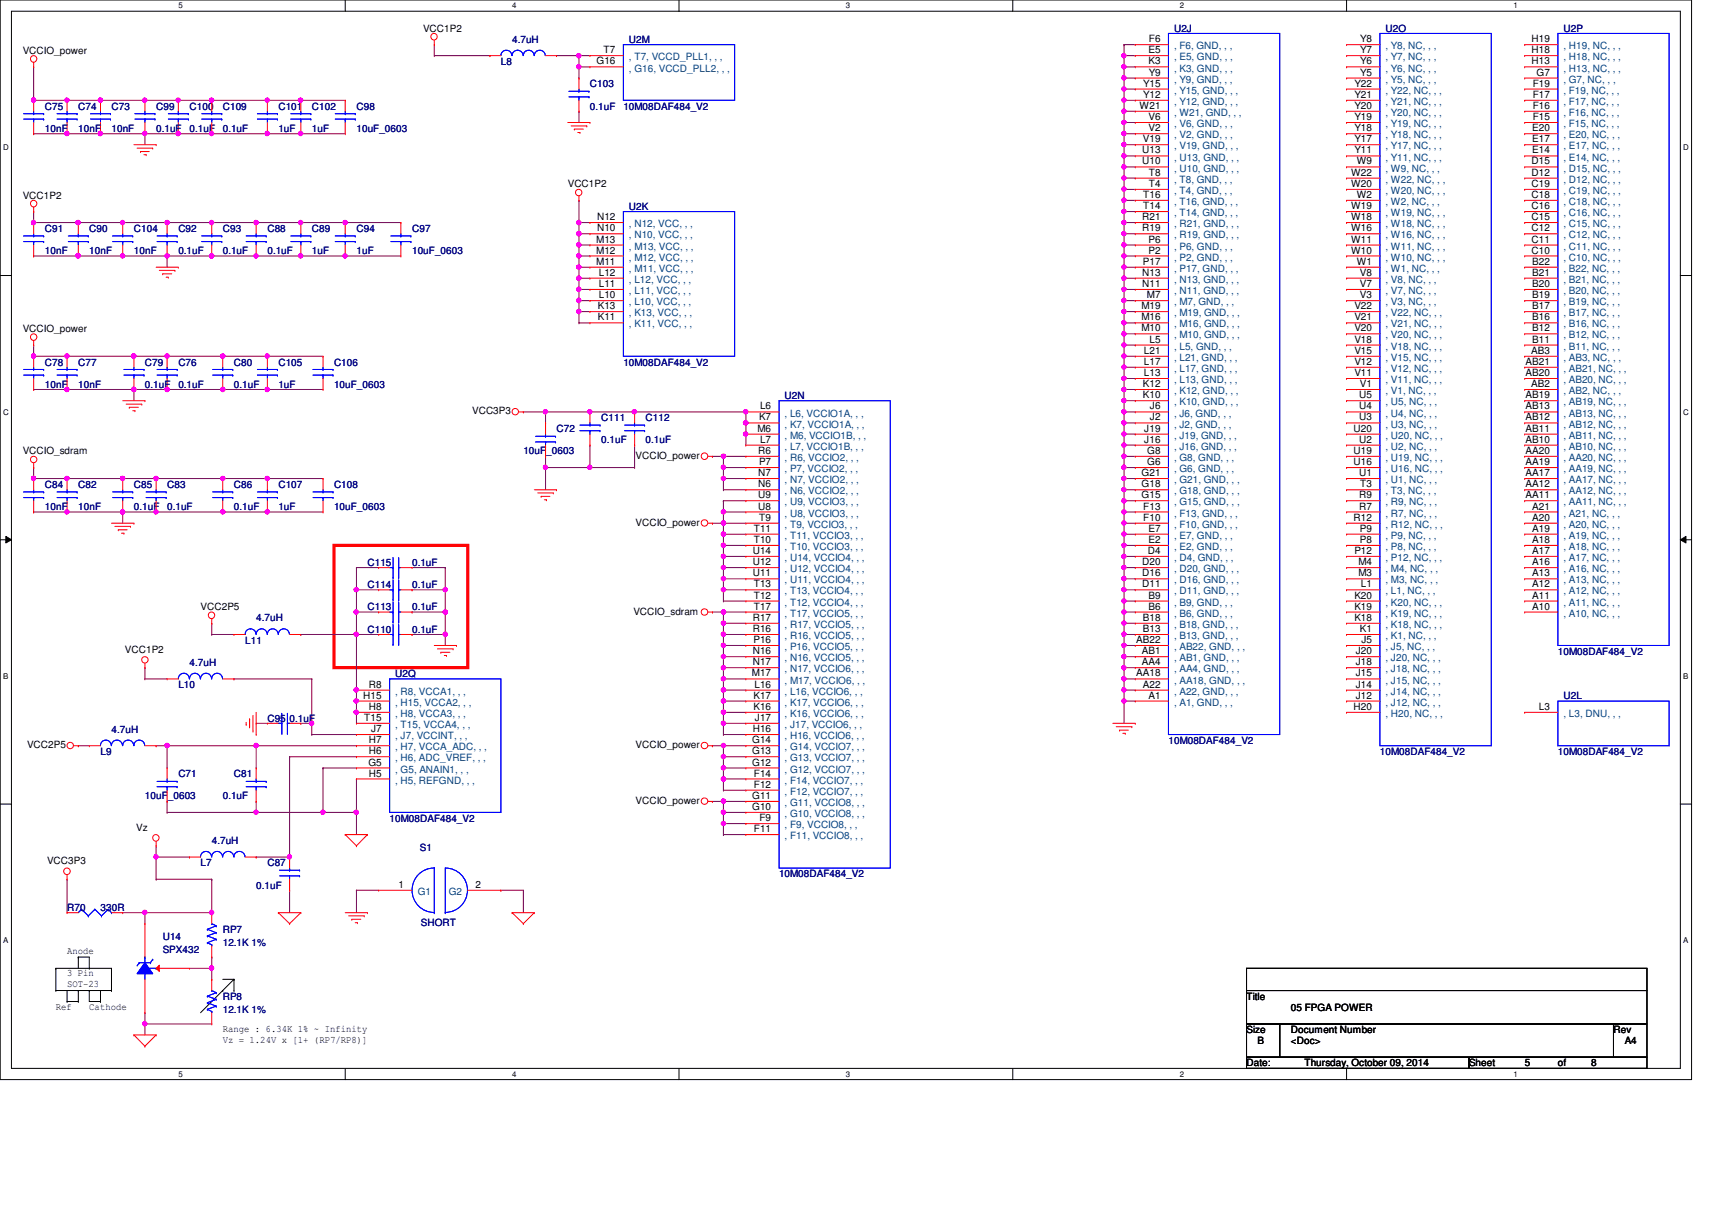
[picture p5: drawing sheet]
<svg xmlns="http://www.w3.org/2000/svg" width="297mm" height="210mm" viewBox="0 0 297 210" stroke-linecap="round" stroke-linejoin="round" font-family="sans-serif">
<defs><g id="words">
<g font-size="1.7">
<text x="73.4" y="5.5">VCC1P2</text>
<text x="3.9" y="9.4">VCCIO_power</text>
<text x="103.5" y="11.2">G16</text>
<text x="104.7" y="9.2">T7</text>
<text x="199.3" y="9.2">E5</text>
<text x="199.3" y="11.2">K3</text>
<text x="199.3" y="7.3">F6</text>
<text x="236" y="7.3">Y8</text>
<text x="236" y="9.2">Y7</text>
<text x="236" y="11.2">Y6</text>
<text x="265.7" y="7.3">H19</text>
<text x="265.7" y="9.2">H18</text>
<text x="265.7" y="11.2">H13</text>
<text x="198.3" y="15">Y15</text>
<text x="198.3" y="17">Y12</text>
<text x="199.3" y="13.1">Y9</text>
<text x="235" y="15">Y22</text>
<text x="235" y="17">Y21</text>
<text x="236" y="13.1">Y5</text>
<text x="265.9" y="15">F19</text>
<text x="265.9" y="17">F17</text>
<text x="266.6" y="13.1">G7</text>
<text x="197.7" y="18.9">W21</text>
<text x="199.3" y="20.8">V6</text>
<text x="199.3" y="22.8">V2</text>
<text x="235" y="18.9">Y20</text>
<text x="235" y="20.8">Y19</text>
<text x="235" y="22.8">Y18</text>
<text x="265.9" y="22.8">E20</text>
<text x="265.9" y="18.9">F16</text>
<text x="265.9" y="20.8">F15</text>
<text x="198.2" y="26.6">U13</text>
<text x="198.2" y="28.5">U10</text>
<text x="198.3" y="24.7">V19</text>
<text x="235" y="24.7">Y17</text>
<text x="235" y="26.6">Y11</text>
<text x="235.4" y="28.5">W9</text>
<text x="265.7" y="28.5">D15</text>
<text x="265.9" y="24.7">E17</text>
<text x="265.9" y="26.6">E14</text>
<text x="3.9" y="34.5">VCC1P2</text>
<text x="98.5" y="32.5">VCC1P2</text>
<text x="198.3" y="34.3">T16</text>
<text x="199.3" y="30.5">T8</text>
<text x="199.3" y="32.4">T4</text>
<text x="234.4" y="30.5">W22</text>
<text x="234.4" y="32.4">W20</text>
<text x="235.4" y="34.3">W2</text>
<text x="265.7" y="30.5">D12</text>
<text x="265.7" y="32.4">C19</text>
<text x="265.7" y="34.3">C18</text>
<text x="103.6" y="38.2">N12</text>
<text x="103.6" y="40.1">N10</text>
<text x="198.2" y="38.2">R21</text>
<text x="198.2" y="40.1">R19</text>
<text x="198.3" y="36.3">T14</text>
<text x="234.4" y="36.3">W19</text>
<text x="234.4" y="38.2">W18</text>
<text x="234.4" y="40.1">W16</text>
<text x="265.7" y="36.3">C16</text>
<text x="265.7" y="38.2">C15</text>
<text x="265.7" y="40.1">C12</text>
<text x="103.5" y="42.1">M13</text>
<text x="103.5" y="44">M12</text>
<text x="103.5" y="45.9">M11</text>
<text x="103.9" y="47.8">L12</text>
<text x="198.2" y="47.8">N13</text>
<text x="198.3" y="45.9">P17</text>
<text x="199.3" y="42.1">P6</text>
<text x="199.3" y="44">P2</text>
<text x="234.4" y="42.1">W11</text>
<text x="234.4" y="44">W10</text>
<text x="235.4" y="45.9">W1</text>
<text x="236" y="47.8">V8</text>
<text x="265.7" y="42.1">C11</text>
<text x="265.7" y="44">C10</text>
<text x="265.9" y="45.9">B22</text>
<text x="265.9" y="47.8">B21</text>
<text x="103.7" y="53.6">K13</text>
<text x="103.9" y="49.8">L11</text>
<text x="103.9" y="51.7">L10</text>
<text x="198" y="53.6">M19</text>
<text x="198.2" y="49.8">N11</text>
<text x="199" y="51.7">M7</text>
<text x="235" y="53.6">V22</text>
<text x="236" y="49.8">V7</text>
<text x="236" y="51.7">V3</text>
<text x="265.9" y="49.8">B20</text>
<text x="265.9" y="51.7">B19</text>
<text x="265.9" y="53.6">B17</text>
<text x="3.9" y="57.6">VCCIO_power</text>
<text x="103.7" y="55.6">K11</text>
<text x="198" y="55.6">M16</text>
<text x="198" y="57.5">M10</text>
<text x="199.4" y="59.4">L5</text>
<text x="235" y="55.6">V21</text>
<text x="235" y="57.5">V20</text>
<text x="235" y="59.4">V18</text>
<text x="265.9" y="55.6">B16</text>
<text x="265.9" y="57.5">B12</text>
<text x="265.9" y="59.4">B11</text>
<text x="198.5" y="61.4">L21</text>
<text x="198.5" y="63.3">L17</text>
<text x="198.5" y="65.2">L13</text>
<text x="235" y="61.4">V15</text>
<text x="235" y="63.3">V12</text>
<text x="235" y="65.2">V11</text>
<text x="264.7" y="63.3">AB21</text>
<text x="264.7" y="65.2">AB20</text>
<text x="265.7" y="61.4">AB3</text>
<text x="81.9" y="71.9">VCC3P3</text>
<text x="131.9" y="71">L6</text>
<text x="198.3" y="67.1">K12</text>
<text x="198.3" y="69.1">K10</text>
<text x="199.5" y="71">J6</text>
<text x="235.8" y="69.1">U5</text>
<text x="235.8" y="71">U4</text>
<text x="236" y="67.1">V1</text>
<text x="264.7" y="69.1">AB19</text>
<text x="264.7" y="71">AB13</text>
<text x="265.7" y="67.1">AB2</text>
<text x="131.4" y="74.9">M6</text>
<text x="131.7" y="72.9">K7</text>
<text x="131.9" y="76.8">L7</text>
<text x="198.5" y="74.9">J19</text>
<text x="198.5" y="76.8">J16</text>
<text x="199.5" y="72.9">J2</text>
<text x="234.9" y="74.9">U20</text>
<text x="235.8" y="72.9">U3</text>
<text x="235.8" y="76.8">U2</text>
<text x="264.7" y="72.9">AB12</text>
<text x="264.7" y="74.9">AB11</text>
<text x="264.7" y="76.8">AB10</text>
<text x="3.9" y="78.8">VCCIO_sdram</text>
<text x="110.3" y="79.6">VCCIO_power</text>
<text x="131.6" y="78.7">R6</text>
<text x="131.6" y="82.6">N7</text>
<text x="131.7" y="80.7">P7</text>
<text x="198.1" y="82.6">G21</text>
<text x="199" y="78.7">G8</text>
<text x="199" y="80.7">G6</text>
<text x="234.9" y="78.7">U19</text>
<text x="234.9" y="80.7">U16</text>
<text x="235.8" y="82.6">U1</text>
<text x="264.7" y="78.7">AA20</text>
<text x="264.7" y="80.7">AA19</text>
<text x="264.7" y="82.6">AA17</text>
<text x="131.6" y="84.5">N6</text>
<text x="131.6" y="86.4">U9</text>
<text x="131.6" y="88.4">U8</text>
<text x="198.1" y="84.5">G18</text>
<text x="198.1" y="86.4">G15</text>
<text x="198.4" y="88.4">F13</text>
<text x="235.8" y="86.4">R9</text>
<text x="235.8" y="88.4">R7</text>
<text x="236" y="84.5">T3</text>
<text x="264.7" y="84.5">AA12</text>
<text x="264.7" y="86.4">AA11</text>
<text x="265.9" y="88.4">A21</text>
<text x="110.3" y="91.2">VCCIO_power</text>
<text x="130.8" y="92.2">T11</text>
<text x="130.8" y="94.2">T10</text>
<text x="131.7" y="90.3">T9</text>
<text x="198.4" y="90.3">F10</text>
<text x="199.3" y="92.2">E7</text>
<text x="199.3" y="94.2">E2</text>
<text x="234.9" y="90.3">R12</text>
<text x="236" y="92.2">P9</text>
<text x="236" y="94.2">P8</text>
<text x="265.9" y="90.3">A20</text>
<text x="265.9" y="92.2">A19</text>
<text x="265.9" y="94.2">A18</text>
<text x="130.6" y="96.1">U14</text>
<text x="130.6" y="98">U12</text>
<text x="130.6" y="100">U11</text>
<text x="130.8" y="101.9">T13</text>
<text x="198.2" y="98">D20</text>
<text x="198.2" y="100">D16</text>
<text x="198.2" y="101.9">D11</text>
<text x="199.1" y="96.1">D4</text>
<text x="235" y="96.1">P12</text>
<text x="235.7" y="98">M4</text>
<text x="235.7" y="100">M3</text>
<text x="236.1" y="101.9">L1</text>
<text x="265.9" y="96.1">A17</text>
<text x="265.9" y="98">A16</text>
<text x="265.9" y="100">A13</text>
<text x="265.9" y="101.9">A12</text>
<text x="34.8" y="105.9">VCC2P5</text>
<text x="109.9" y="106.6">VCCIO_sdram</text>
<text x="130.6" y="107.7">R17</text>
<text x="130.8" y="103.8">T12</text>
<text x="130.8" y="105.7">T17</text>
<text x="198.3" y="107.7">B18</text>
<text x="199.3" y="103.8">B9</text>
<text x="199.3" y="105.7">B6</text>
<text x="235" y="103.8">K20</text>
<text x="235" y="105.7">K19</text>
<text x="235" y="107.7">K18</text>
<text x="265.9" y="103.8">A11</text>
<text x="265.9" y="105.7">A10</text>
<text x="21.7" y="113.2">VCC1P2</text>
<text x="130.6" y="109.6">R16</text>
<text x="130.6" y="113.5">N16</text>
<text x="130.7" y="111.5">P16</text>
<text x="197.1" y="111.5">AB22</text>
<text x="198.1" y="113.5">AB1</text>
<text x="198.3" y="109.6">B13</text>
<text x="235.2" y="113.5">J20</text>
<text x="236" y="109.6">K1</text>
<text x="236.2" y="111.5">J5</text>
<text x="64" y="119.3">R8</text>
<text x="130.5" y="117.3">M17</text>
<text x="130.6" y="115.4">N17</text>
<text x="130.9" y="119.3">L16</text>
<text x="197.1" y="117.3">AA18</text>
<text x="198.1" y="115.4">AA4</text>
<text x="198.3" y="119.3">A22</text>
<text x="235.2" y="115.4">J18</text>
<text x="235.2" y="117.3">J15</text>
<text x="235.2" y="119.3">J14</text>
<text x="63" y="121.2">H15</text>
<text x="63.2" y="125.1">T15</text>
<text x="64" y="123.1">H8</text>
<text x="130.7" y="121.2">K17</text>
<text x="130.7" y="123.1">K16</text>
<text x="131" y="125.1">J17</text>
<text x="199.3" y="121.2">A1</text>
<text x="234.9" y="123.1">H20</text>
<text x="235.2" y="121.2">J12</text>
<text x="267" y="123.1">L3</text>
<text x="4.7" y="129.8">VCC2P5</text>
<text x="64" y="128.9">H7</text>
<text x="64" y="130.9">H6</text>
<text x="64.4" y="127">J7</text>
<text x="110.3" y="129.8">VCCIO_power</text>
<text x="130.5" y="128.9">G14</text>
<text x="130.5" y="130.9">G13</text>
<text x="130.6" y="127">H16</text>
<text x="63.9" y="132.8">G5</text>
<text x="64" y="134.7">H5</text>
<text x="130.5" y="132.8">G12</text>
<text x="130.8" y="134.7">F14</text>
<text x="130.8" y="136.7">F12</text>
<text x="110.3" y="139.4">VCCIO_power</text>
<text x="130.5" y="138.6">G11</text>
<text x="130.5" y="140.5">G10</text>
<text x="131.8" y="142.5">F9</text>
<text x="8.2" y="149.9">VCC3P3</text>
<text x="23.6" y="144.1">Vz</text>
<text x="130.8" y="144.4">F11</text>
<text x="69.2" y="154">1</text>
<text x="82.5" y="154">2</text>
<text x="11.6" y="165.5">Anode</text>
<text x="11.6" y="171.3">SOT-23</text>
<text x="11.6" y="169.4">3 Pin</text>
<text x="216.3" y="173.4">Title</text>
<text x="9.7" y="175.1">Ref</text>
<text x="15.5" y="175.1">Cathode</text>
<text x="38.6" y="179">Range : 6.34K 1% ~ Infinity</text>
<text x="216.3" y="179.2">Size</text>
<text x="224" y="179.2">Document Number</text>
<text x="224" y="175.3">05 FPGA POWER</text>
<text x="279.9" y="179.2">Rev</text>
<text x="38.6" y="180.9">Vz = 1.24V x [1+ (RP7/RP8)]</text>
<text x="216.3" y="185">Date:</text>
<text x="218.2" y="181.1">B</text>
<text x="224" y="181.1">&lt;Doc&gt;</text>
<text x="226.3" y="185">Thursday, October 09, 2014</text>
<text x="254.9" y="185">Sheet</text>
<text x="264.5" y="185">5</text>
<text x="270.3" y="185">of</text>
<text x="276.1" y="185">8</text>
<text x="281.9" y="181.1">A4</text>
</g>
<g font-size="1.7" fill="#000080">
<text x="203.7" y="5.5">U2J</text>
<text x="240.4" y="5.5">U2O</text>
<text x="271.3" y="5.5">U2P</text>
<text x="86.9" y="11.3">L8</text>
<text x="88.9" y="7.4">4.7uH</text>
<text x="109.1" y="7.4">U2M</text>
<text x="102.4" y="15.2">C103</text>
<text x="7.8" y="19">C75</text>
<text x="7.8" y="22.9">10nF</text>
<text x="13.6" y="19">C74</text>
<text x="13.6" y="22.9">10nF</text>
<text x="19.3" y="19">C73</text>
<text x="19.3" y="22.9">10nF</text>
<text x="27.1" y="19">C99</text>
<text x="27.1" y="22.9">0.1uF</text>
<text x="32.9" y="19">C100</text>
<text x="32.9" y="22.9">0.1uF</text>
<text x="38.6" y="19">C109</text>
<text x="38.6" y="22.9">0.1uF</text>
<text x="48.3" y="19">C101</text>
<text x="48.3" y="22.9">1uF</text>
<text x="54.1" y="19">C102</text>
<text x="54.1" y="22.9">1uF</text>
<text x="61.8" y="19">C98</text>
<text x="61.8" y="22.9">10uF_0603</text>
<text x="102.4" y="19">0.1uF</text>
<text x="108.2" y="19">10M08DAF484_V2</text>
<text x="7.8" y="40.2">C91</text>
<text x="15.5" y="40.2">C90</text>
<text x="23.2" y="40.2">C104</text>
<text x="30.9" y="40.2">C92</text>
<text x="38.6" y="40.2">C93</text>
<text x="46.4" y="40.2">C88</text>
<text x="54.1" y="40.2">C89</text>
<text x="61.8" y="40.2">C94</text>
<text x="71.5" y="40.2">C97</text>
<text x="109.1" y="36.4">U2K</text>
<text x="7.8" y="44.1">10nF</text>
<text x="15.5" y="44.1">10nF</text>
<text x="23.2" y="44.1">10nF</text>
<text x="30.9" y="44.1">0.1uF</text>
<text x="38.6" y="44.1">0.1uF</text>
<text x="46.4" y="44.1">0.1uF</text>
<text x="54.1" y="44.1">1uF</text>
<text x="61.8" y="44.1">1uF</text>
<text x="71.5" y="44.1">10uF_0603</text>
<text x="7.8" y="63.4">C78</text>
<text x="13.6" y="63.4">C77</text>
<text x="25.1" y="63.4">C79</text>
<text x="30.9" y="63.4">C76</text>
<text x="40.6" y="63.4">C80</text>
<text x="48.3" y="63.4">C105</text>
<text x="58" y="63.4">C106</text>
<text x="108.2" y="63.4">10M08DAF484_V2</text>
<text x="7.8" y="67.3">10nF</text>
<text x="13.6" y="67.3">10nF</text>
<text x="25.1" y="67.3">0.1uF</text>
<text x="30.9" y="67.3">0.1uF</text>
<text x="40.6" y="67.3">0.1uF</text>
<text x="48.3" y="67.3">1uF</text>
<text x="58" y="67.3">10uF_0603</text>
<text x="136.1" y="69.2">U2N</text>
<text x="96.6" y="75">C72</text>
<text x="104.3" y="73.1">C111</text>
<text x="104.3" y="76.9">0.1uF</text>
<text x="112" y="73.1">C112</text>
<text x="112" y="76.9">0.1uF</text>
<text x="90.8" y="78.8">10uF_0603</text>
<text x="7.8" y="84.6">C84</text>
<text x="7.8" y="88.5">10nF</text>
<text x="13.6" y="84.6">C82</text>
<text x="13.6" y="88.5">10nF</text>
<text x="23.2" y="84.6">C85</text>
<text x="23.2" y="88.5">0.1uF</text>
<text x="29" y="84.6">C83</text>
<text x="29" y="88.5">0.1uF</text>
<text x="40.6" y="84.6">C86</text>
<text x="40.6" y="88.5">0.1uF</text>
<text x="48.3" y="84.6">C107</text>
<text x="48.3" y="88.5">1uF</text>
<text x="58" y="84.6">C108</text>
<text x="58" y="88.5">10uF_0603</text>
<text x="63.8" y="98.1">C115</text>
<text x="71.5" y="98.1">0.1uF</text>
<text x="44.4" y="107.8">4.7uH</text>
<text x="63.8" y="102">C114</text>
<text x="63.8" y="105.9">C113</text>
<text x="71.5" y="102">0.1uF</text>
<text x="71.5" y="105.9">0.1uF</text>
<text x="42.5" y="111.7">L11</text>
<text x="63.8" y="109.7">C110</text>
<text x="71.5" y="109.7">0.1uF</text>
<text x="270.3" y="113.6">10M08DAF484_V2</text>
<text x="30.9" y="119.4">L10</text>
<text x="32.9" y="115.5">4.7uH</text>
<text x="68.6" y="117.4">U2Q</text>
<text x="46.4" y="125.2">C95 0.1uF</text>
<text x="271.3" y="121.3">U2L</text>
<text x="17.4" y="131">L9</text>
<text x="19.3" y="127.1">4.7uH</text>
<text x="202.7" y="129">10M08DAF484_V2</text>
<text x="239.4" y="131">10M08DAF484_V2</text>
<text x="270.3" y="131">10M08DAF484_V2</text>
<text x="30.9" y="134.8">C71</text>
<text x="40.6" y="134.8">C81</text>
<text x="25.1" y="138.7">10uF_0603</text>
<text x="38.6" y="138.7">0.1uF</text>
<text x="67.6" y="142.5">10M08DAF484_V2</text>
<text x="36.7" y="146.4">4.7uH</text>
<text x="72.9" y="147.6">S1</text>
<text x="34.8" y="150.3">L7</text>
<text x="44.4" y="154.1">0.1uF</text>
<text x="46.4" y="150.3">C87</text>
<text x="135.2" y="152.2">10M08DAF484_V2</text>
<text x="11.6" y="158">R70</text>
<text x="17.4" y="158">330R</text>
<text x="38.6" y="161.8">RP7</text>
<text x="73" y="160.7">SHORT</text>
<text x="28.2" y="163">U14</text>
<text x="28.2" y="165.3">SPX432</text>
<text x="38.6" y="164.2">12.1K 1%</text>
<text x="38.6" y="173.4">RP8</text>
<text x="38.6" y="175.8">12.1K 1%</text>
</g>
<g font-size="1.7" fill="#004080">
<text x="109.1" y="10.5">, T7, VCCD_PLL1, , ,</text>
<text x="203.7" y="8.6">, F6, GND, , ,</text>
<text x="203.7" y="10.5">, E5, GND, , ,</text>
<text x="240.4" y="8.6">, Y8, NC, , ,</text>
<text x="240.4" y="10.5">, Y7, NC, , ,</text>
<text x="271.3" y="8.6">, H19, NC, , ,</text>
<text x="271.3" y="10.5">, H18, NC, , ,</text>
<text x="109.1" y="12.4">, G16, VCCD_PLL2, , ,</text>
<text x="203.7" y="12.4">, K3, GND, , ,</text>
<text x="203.7" y="14.4">, Y9, GND, , ,</text>
<text x="203.7" y="16.3">, Y15, GND, , ,</text>
<text x="240.4" y="12.4">, Y6, NC, , ,</text>
<text x="240.4" y="14.4">, Y5, NC, , ,</text>
<text x="240.4" y="16.3">, Y22, NC, , ,</text>
<text x="271.3" y="12.4">, H13, NC, , ,</text>
<text x="271.3" y="14.4">, G7, NC, , ,</text>
<text x="271.3" y="16.3">, F19, NC, , ,</text>
<text x="203.7" y="18.2">, Y12, GND, , ,</text>
<text x="203.7" y="20.1">, W21, GND, , ,</text>
<text x="203.7" y="22.1">, V6, GND, , ,</text>
<text x="240.4" y="18.2">, Y21, NC, , ,</text>
<text x="240.4" y="20.1">, Y20, NC, , ,</text>
<text x="240.4" y="22.1">, Y19, NC, , ,</text>
<text x="271.3" y="18.2">, F17, NC, , ,</text>
<text x="271.3" y="20.1">, F16, NC, , ,</text>
<text x="271.3" y="22.1">, F15, NC, , ,</text>
<text x="203.7" y="24">, V2, GND, , ,</text>
<text x="203.7" y="25.9">, V19, GND, , ,</text>
<text x="203.7" y="27.9">, U13, GND, , ,</text>
<text x="203.7" y="29.8">, U10, GND, , ,</text>
<text x="240.4" y="24">, Y18, NC, , ,</text>
<text x="240.4" y="25.9">, Y17, NC, , ,</text>
<text x="240.4" y="27.9">, Y11, NC, , ,</text>
<text x="240.4" y="29.8">, W9, NC, , ,</text>
<text x="271.3" y="24">, E20, NC, , ,</text>
<text x="271.3" y="25.9">, E17, NC, , ,</text>
<text x="271.3" y="27.9">, E14, NC, , ,</text>
<text x="271.3" y="29.8">, D15, NC, , ,</text>
<text x="203.7" y="31.7">, T8, GND, , ,</text>
<text x="203.7" y="33.7">, T4, GND, , ,</text>
<text x="203.7" y="35.6">, T16, GND, , ,</text>
<text x="240.4" y="31.7">, W22, NC, , ,</text>
<text x="240.4" y="33.7">, W20, NC, , ,</text>
<text x="240.4" y="35.6">, W2, NC, , ,</text>
<text x="271.3" y="31.7">, D12, NC, , ,</text>
<text x="271.3" y="33.7">, C19, NC, , ,</text>
<text x="271.3" y="35.6">, C18, NC, , ,</text>
<text x="109.1" y="39.4">, N12, VCC, , ,</text>
<text x="109.1" y="41.4">, N10, VCC, , ,</text>
<text x="203.7" y="37.5">, T14, GND, , ,</text>
<text x="203.7" y="39.4">, R21, GND, , ,</text>
<text x="203.7" y="41.4">, R19, GND, , ,</text>
<text x="240.4" y="37.5">, W19, NC, , ,</text>
<text x="240.4" y="39.4">, W18, NC, , ,</text>
<text x="240.4" y="41.4">, W16, NC, , ,</text>
<text x="271.3" y="37.5">, C16, NC, , ,</text>
<text x="271.3" y="39.4">, C15, NC, , ,</text>
<text x="271.3" y="41.4">, C12, NC, , ,</text>
<text x="109.1" y="43.3">, M13, VCC, , ,</text>
<text x="109.1" y="45.2">, M12, VCC, , ,</text>
<text x="109.1" y="47.2">, M11, VCC, , ,</text>
<text x="203.7" y="43.3">, P6, GND, , ,</text>
<text x="203.7" y="45.2">, P2, GND, , ,</text>
<text x="203.7" y="47.2">, P17, GND, , ,</text>
<text x="240.4" y="43.3">, W11, NC, , ,</text>
<text x="240.4" y="45.2">, W10, NC, , ,</text>
<text x="240.4" y="47.2">, W1, NC, , ,</text>
<text x="271.3" y="43.3">, C11, NC, , ,</text>
<text x="271.3" y="45.2">, C10, NC, , ,</text>
<text x="271.3" y="47.2">, B22, NC, , ,</text>
<text x="109.1" y="49.1">, L12, VCC, , ,</text>
<text x="109.1" y="51">, L11, VCC, , ,</text>
<text x="109.1" y="53">, L10, VCC, , ,</text>
<text x="203.7" y="49.1">, N13, GND, , ,</text>
<text x="203.7" y="51">, N11, GND, , ,</text>
<text x="203.7" y="53">, M7, GND, , ,</text>
<text x="240.4" y="49.1">, V8, NC, , ,</text>
<text x="240.4" y="51">, V7, NC, , ,</text>
<text x="240.4" y="53">, V3, NC, , ,</text>
<text x="271.3" y="49.1">, B21, NC, , ,</text>
<text x="271.3" y="51">, B20, NC, , ,</text>
<text x="271.3" y="53">, B19, NC, , ,</text>
<text x="109.1" y="54.9">, K13, VCC, , ,</text>
<text x="109.1" y="56.8">, K11, VCC, , ,</text>
<text x="203.7" y="54.9">, M19, GND, , ,</text>
<text x="203.7" y="56.8">, M16, GND, , ,</text>
<text x="203.7" y="58.7">, M10, GND, , ,</text>
<text x="240.4" y="54.9">, V22, NC, , ,</text>
<text x="240.4" y="56.8">, V21, NC, , ,</text>
<text x="240.4" y="58.7">, V20, NC, , ,</text>
<text x="271.3" y="54.9">, B17, NC, , ,</text>
<text x="271.3" y="56.8">, B16, NC, , ,</text>
<text x="271.3" y="58.7">, B12, NC, , ,</text>
<text x="203.7" y="60.7">, L5, GND, , ,</text>
<text x="203.7" y="62.6">, L21, GND, , ,</text>
<text x="203.7" y="64.5">, L17, GND, , ,</text>
<text x="240.4" y="60.7">, V18, NC, , ,</text>
<text x="240.4" y="62.6">, V15, NC, , ,</text>
<text x="240.4" y="64.5">, V12, NC, , ,</text>
<text x="271.3" y="60.7">, B11, NC, , ,</text>
<text x="271.3" y="62.6">, AB3, NC, , ,</text>
<text x="271.3" y="64.5">, AB21, NC, , ,</text>
<text x="203.7" y="66.5">, L13, GND, , ,</text>
<text x="203.7" y="68.4">, K12, GND, , ,</text>
<text x="203.7" y="70.3">, K10, GND, , ,</text>
<text x="240.4" y="66.5">, V11, NC, , ,</text>
<text x="240.4" y="68.4">, V1, NC, , ,</text>
<text x="240.4" y="70.3">, U5, NC, , ,</text>
<text x="271.3" y="66.5">, AB20, NC, , ,</text>
<text x="271.3" y="68.4">, AB2, NC, , ,</text>
<text x="271.3" y="70.3">, AB19, NC, , ,</text>
<text x="136.1" y="72.3">, L6, VCCIO1A, , ,</text>
<text x="136.1" y="74.2">, K7, VCCIO1A, , ,</text>
<text x="136.1" y="76.1">, M6, VCCIO1B, , ,</text>
<text x="203.7" y="72.3">, J6, GND, , ,</text>
<text x="203.7" y="74.2">, J2, GND, , ,</text>
<text x="203.7" y="76.1">, J19, GND, , ,</text>
<text x="240.4" y="72.3">, U4, NC, , ,</text>
<text x="240.4" y="74.2">, U3, NC, , ,</text>
<text x="240.4" y="76.1">, U20, NC, , ,</text>
<text x="271.3" y="72.3">, AB13, NC, , ,</text>
<text x="271.3" y="74.2">, AB12, NC, , ,</text>
<text x="271.3" y="76.1">, AB11, NC, , ,</text>
<text x="136.1" y="78">, L7, VCCIO1B, , ,</text>
<text x="136.1" y="80">, R6, VCCIO2, , ,</text>
<text x="136.1" y="81.9">, P7, VCCIO2, , ,</text>
<text x="136.1" y="83.8">, N7, VCCIO2, , ,</text>
<text x="203.7" y="78">, J16, GND, , ,</text>
<text x="203.7" y="80">, G8, GND, , ,</text>
<text x="203.7" y="81.9">, G6, GND, , ,</text>
<text x="203.7" y="83.8">, G21, GND, , ,</text>
<text x="240.4" y="78">, U2, NC, , ,</text>
<text x="240.4" y="80">, U19, NC, , ,</text>
<text x="240.4" y="81.9">, U16, NC, , ,</text>
<text x="240.4" y="83.8">, U1, NC, , ,</text>
<text x="271.3" y="78">, AB10, NC, , ,</text>
<text x="271.3" y="80">, AA20, NC, , ,</text>
<text x="271.3" y="81.9">, AA19, NC, , ,</text>
<text x="271.3" y="83.8">, AA17, NC, , ,</text>
<text x="136.1" y="85.8">, N6, VCCIO2, , ,</text>
<text x="136.1" y="87.7">, U9, VCCIO3, , ,</text>
<text x="136.1" y="89.6">, U8, VCCIO3, , ,</text>
<text x="203.7" y="85.8">, G18, GND, , ,</text>
<text x="203.7" y="87.7">, G15, GND, , ,</text>
<text x="203.7" y="89.6">, F13, GND, , ,</text>
<text x="240.4" y="85.8">, T3, NC, , ,</text>
<text x="240.4" y="87.7">, R9, NC, , ,</text>
<text x="240.4" y="89.6">, R7, NC, , ,</text>
<text x="271.3" y="85.8">, AA12, NC, , ,</text>
<text x="271.3" y="87.7">, AA11, NC, , ,</text>
<text x="271.3" y="89.6">, A21, NC, , ,</text>
<text x="136.1" y="91.6">, T9, VCCIO3, , ,</text>
<text x="136.1" y="93.5">, T11, VCCIO3, , ,</text>
<text x="136.1" y="95.4">, T10, VCCIO3, , ,</text>
<text x="203.7" y="91.6">, F10, GND, , ,</text>
<text x="203.7" y="93.5">, E7, GND, , ,</text>
<text x="203.7" y="95.4">, E2, GND, , ,</text>
<text x="240.4" y="91.6">, R12, NC, , ,</text>
<text x="240.4" y="93.5">, P9, NC, , ,</text>
<text x="240.4" y="95.4">, P8, NC, , ,</text>
<text x="271.3" y="91.6">, A20, NC, , ,</text>
<text x="271.3" y="93.5">, A19, NC, , ,</text>
<text x="271.3" y="95.4">, A18, NC, , ,</text>
<text x="136.1" y="97.3">, U14, VCCIO4, , ,</text>
<text x="136.1" y="99.3">, U12, VCCIO4, , ,</text>
<text x="136.1" y="101.2">, U11, VCCIO4, , ,</text>
<text x="203.7" y="97.3">, D4, GND, , ,</text>
<text x="203.7" y="99.3">, D20, GND, , ,</text>
<text x="203.7" y="101.2">, D16, GND, , ,</text>
<text x="240.4" y="97.3">, P12, NC, , ,</text>
<text x="240.4" y="99.3">, M4, NC, , ,</text>
<text x="240.4" y="101.2">, M3, NC, , ,</text>
<text x="271.3" y="97.3">, A17, NC, , ,</text>
<text x="271.3" y="99.3">, A16, NC, , ,</text>
<text x="271.3" y="101.2">, A13, NC, , ,</text>
<text x="136.1" y="103.1">, T13, VCCIO4, , ,</text>
<text x="136.1" y="105.1">, T12, VCCIO4, , ,</text>
<text x="136.1" y="107">, T17, VCCIO5, , ,</text>
<text x="203.7" y="103.1">, D11, GND, , ,</text>
<text x="203.7" y="105.1">, B9, GND, , ,</text>
<text x="203.7" y="107">, B6, GND, , ,</text>
<text x="240.4" y="103.1">, L1, NC, , ,</text>
<text x="240.4" y="105.1">, K20, NC, , ,</text>
<text x="240.4" y="107">, K19, NC, , ,</text>
<text x="271.3" y="103.1">, A12, NC, , ,</text>
<text x="271.3" y="105.1">, A11, NC, , ,</text>
<text x="271.3" y="107">, A10, NC, , ,</text>
<text x="136.1" y="108.9">, R17, VCCIO5, , ,</text>
<text x="136.1" y="110.9">, R16, VCCIO5, , ,</text>
<text x="136.1" y="112.8">, P16, VCCIO5, , ,</text>
<text x="203.7" y="108.9">, B18, GND, , ,</text>
<text x="203.7" y="110.9">, B13, GND, , ,</text>
<text x="203.7" y="112.8">, AB22, GND, , ,</text>
<text x="240.4" y="108.9">, K18, NC, , ,</text>
<text x="240.4" y="110.9">, K1, NC, , ,</text>
<text x="240.4" y="112.8">, J5, NC, , ,</text>
<text x="136.1" y="114.7">, N16, VCCIO5, , ,</text>
<text x="136.1" y="116.6">, N17, VCCIO6, , ,</text>
<text x="136.1" y="118.6">, M17, VCCIO6, , ,</text>
<text x="203.7" y="114.7">, AB1, GND, , ,</text>
<text x="203.7" y="116.6">, AA4, GND, , ,</text>
<text x="203.7" y="118.6">, AA18, GND, , ,</text>
<text x="240.4" y="114.7">, J20, NC, , ,</text>
<text x="240.4" y="116.6">, J18, NC, , ,</text>
<text x="240.4" y="118.6">, J15, NC, , ,</text>
<text x="68.6" y="120.5">, R8, VCCA1, , ,</text>
<text x="68.6" y="122.4">, H15, VCCA2, , ,</text>
<text x="68.6" y="124.4">, H8, VCCA3, , ,</text>
<text x="136.1" y="120.5">, L16, VCCIO6, , ,</text>
<text x="136.1" y="122.4">, K17, VCCIO6, , ,</text>
<text x="136.1" y="124.4">, K16, VCCIO6, , ,</text>
<text x="203.7" y="120.5">, A22, GND, , ,</text>
<text x="203.7" y="122.4">, A1, GND, , ,</text>
<text x="240.4" y="120.5">, J14, NC, , ,</text>
<text x="240.4" y="122.4">, J12, NC, , ,</text>
<text x="240.4" y="124.4">, H20, NC, , ,</text>
<text x="271.3" y="124.4">, L3, DNU, , ,</text>
<text x="68.6" y="126.3">, T15, VCCA4, , ,</text>
<text x="68.6" y="128.2">, J7, VCCINT, , ,</text>
<text x="68.6" y="130.2">, H7, VCCA_ADC, , ,</text>
<text x="136.1" y="126.3">, J17, VCCIO6, , ,</text>
<text x="136.1" y="128.2">, H16, VCCIO6, , ,</text>
<text x="136.1" y="130.2">, G14, VCCIO7, , ,</text>
<text x="68.6" y="132.1">, H6, ADC_VREF, , ,</text>
<text x="68.6" y="134">, G5, ANAIN1, , ,</text>
<text x="68.6" y="135.9">, H5, REFGND, , ,</text>
<text x="136.1" y="132.1">, G13, VCCIO7, , ,</text>
<text x="136.1" y="134">, G12, VCCIO7, , ,</text>
<text x="136.1" y="135.9">, F14, VCCIO7, , ,</text>
<text x="136.1" y="137.9">, F12, VCCIO7, , ,</text>
<text x="136.1" y="139.8">, G11, VCCIO8, , ,</text>
<text x="136.1" y="141.7">, G10, VCCIO8, , ,</text>
<text x="136.1" y="143.7">, F9, VCCIO8, , ,</text>
<text x="136.1" y="145.6">, F11, VCCIO8, , ,</text>
<text x="72.5" y="155.2">G1</text>
<text x="77.8" y="155.2">G2</text>
</g>
<g font-size="1.4">
<text x="30.9" y="1.4">5</text>
<text x="88.9" y="1.4">4</text>
<text x="146.8" y="1.4">3</text>
<text x="204.7" y="1.4">2</text>
<text x="262.6" y="1.4">1</text>
<text x=".5" y="26.1">D</text>
<text x="292.1" y="26.1">D</text>
<text x=".5" y="71.9">C</text>
<text x="292.1" y="71.9">C</text>
<text x=".5" y="117.8">B</text>
<text x="292.1" y="117.8">B</text>
<text x=".5" y="163.6">A</text>
<text x="292.1" y="163.6">A</text>
<text x="30.9" y="186.8">5</text>
<text x="88.9" y="186.8">4</text>
<text x="146.8" y="186.8">3</text>
<text x="204.7" y="186.8">2</text>
<text x="262.6" y="186.8">1</text>
</g>
</g></defs>
<path d="M0 0h293.5v187.3h-293.5zM2 1.9h289.5v183.4h-289.5z" fill="none" stroke="#000" stroke-width=".17"/>
<g fill="#fff">
<path d="M30.9 .2h.8v1.5h-.8z"/>
<path d="M30.9 185.5h.8v1.6h-.8z"/>
</g>
<path d="M59.9 0v1.9M59.9 185.3v2" fill="none" stroke="#000" stroke-width=".17"/>
<g fill="#fff">
<path d="M88.9 .2h.7v1.5h-.7z"/>
<path d="M88.9 185.5h.7v1.6h-.7z"/>
</g>
<path d="M117.8 0v1.9M117.8 185.3v2" fill="none" stroke="#000" stroke-width=".17"/>
<g fill="#fff">
<path d="M146.8 .2h.7v1.5h-.7z"/>
<path d="M146.8 185.5h.7v1.6h-.7z"/>
</g>
<path d="M175.7 0v1.9M175.7 185.3v2" fill="none" stroke="#000" stroke-width=".17"/>
<g fill="#fff">
<path d="M204.7 .2h.7v1.5h-.7z"/>
<path d="M204.7 185.5h.7v1.6h-.7z"/>
</g>
<path d="M233.6 0v1.9M233.6 185.3v2" fill="none" stroke="#000" stroke-width=".17"/>
<g fill="#fff">
<path d="M262.6 .2h.8v1.5h-.8z"/>
<path d="M262.6 185.5h.8v1.6h-.8z"/>
<path d="M.5 24.8h1v1.6h-1z"/>
<path d="M292.1 24.8h.9v1.6h-.9z"/>
<path d="M.5 70.7h1v1.5h-1z"/>
<path d="M292.1 70.7h.9v1.5h-.9z"/>
</g>
<path d="M0 47.8h2M291.5 47.8h2" fill="none" stroke="#000" stroke-width=".17"/>
<g fill="#fff">
<path d="M.5 116.5h.9v1.6h-.9z"/>
<path d="M292.1 116.5h.8v1.6h-.8z"/>
</g>
<path d="M0 93.6h2M1 93l1 .6-1 .6zM291.5 93.6l1-.6v1.2zM291.5 93.6h2" fill="none" stroke="#000" stroke-width=".17"/>
<path d="M1 93l1 .6-1 .6zM291.5 93.6l1-.6v1.2z" fill="#000"/>
<g fill="#fff">
<path d="M.5 162.4h.9v1.5h-.9z"/>
<path d="M292.1 162.4h.8v1.5h-.8z"/>
</g>
<g fill="none" stroke="#000" stroke-width=".17">
<path d="M0 139.5h2M291.5 139.5h2M9.7 171.8h.1M9.7 168h.1M9.7 168h9.6M9.7 171.8h9.6M9.7 168v3.8M11.6 173.7h.1M11.6 171.8v1.9M11.6 173.7h2M13.6 166h.1M13.6 173.7h.1"/>
<path d="M13.6 171.8h.1M13.6 166v2M13.6 171.8v1.9M13.6 166h1.9v2M15.5 168h.1M15.5 171.8h.1M15.5 171.8v1.9h1.9M17.4 173.7h.1M17.4 171.8h.1M17.4 171.8v1.9M19.3 168h.1M19.3 171.8h.1"/>
<path d="M19.3 168v3.8M38.6 171.8h.1M38.6 169.9h2M40.6 169.9h.1M40.6 171.8h.1M40.6 169.9l-5.8 5.8M40.6 169.9v1.9"/>
</g>
<path d="M58 94.6h23.1v21.2h-23.1z" fill="none" stroke="#f00" stroke-width=".55"/>
<path d="M13.6 129.4h.1M13.6 129.4h1.9M29 129.4h.1M29 139h.1M29 129.4h15.4M29 129.4v3.8M29 139v1.9" fill="none" stroke="#800040" stroke-width=".17"/>
<circle cx="29" cy="129.3" r=".38" fill="#f0f"/>
<circle cx="29" cy="129.3" r=".38" fill="none" stroke="#f0f" stroke-width=".17"/>
<path d="M125.5 79.2h.1M125.5 79.2v1.9M94.7 81.1h.1M94.7 81.1v3.9M27.1 129.4h.1M27.1 129.4h1.9" fill="none" stroke="#800040" stroke-width=".17"/>
<circle cx="94.6" cy="81.1" r=".38" fill="#f0f"/>
<circle cx="94.6" cy="81.1" r=".38" fill="none" stroke="#f0f" stroke-width=".17"/>
<path d="M94.7 71.5h.1M94.7 71.5v1.9" fill="none" stroke="#800040" stroke-width=".17"/>
<circle cx="94.6" cy="71.4" r=".38" fill="#f0f"/>
<circle cx="94.6" cy="71.4" r=".38" fill="none" stroke="#f0f" stroke-width=".17"/>
<path d="M90.8 71.5h.1M90.8 71.5h3.9M125.5 106.2h.1M125.5 106.2v1.9" fill="none" stroke="#800040" stroke-width=".17"/>
<circle cx="125.5" cy="106.2" r=".38" fill="#f0f"/>
<circle cx="125.5" cy="106.2" r=".38" fill="none" stroke="#f0f" stroke-width=".17"/>
<path d="M125.5 108.1h.1M125.5 108.1v2" fill="none" stroke="#800040" stroke-width=".17"/>
<circle cx="125.5" cy="108.1" r=".37" fill="#f0f"/>
<circle cx="125.5" cy="108.1" r=".37" fill="none" stroke="#f0f" stroke-width=".17"/>
<path d="M125.5 119.7h.1M125.5 119.7v1.9" fill="none" stroke="#800040" stroke-width=".17"/>
<circle cx="125.5" cy="119.7" r=".38" fill="#f0f"/>
<circle cx="125.5" cy="119.7" r=".38" fill="none" stroke="#f0f" stroke-width=".17"/>
<path d="M125.5 115.8h.1M125.5 115.8v2" fill="none" stroke="#800040" stroke-width=".17"/>
<circle cx="125.5" cy="115.8" r=".38" fill="#f0f"/>
<circle cx="125.5" cy="115.8" r=".38" fill="none" stroke="#f0f" stroke-width=".17"/>
<path d="M125.5 117.8h.1M125.5 117.8v1.9" fill="none" stroke="#800040" stroke-width=".17"/>
<circle cx="125.5" cy="117.7" r=".37" fill="#f0f"/>
<circle cx="125.5" cy="117.7" r=".37" fill="none" stroke="#f0f" stroke-width=".17"/>
<path d="M125.5 113.9h.1M125.5 113.9v1.9" fill="none" stroke="#800040" stroke-width=".17"/>
<circle cx="125.5" cy="113.9" r=".37" fill="#f0f"/>
<circle cx="125.5" cy="113.9" r=".37" fill="none" stroke="#f0f" stroke-width=".17"/>
<path d="M125.5 112h.1M125.5 112v1.9" fill="none" stroke="#800040" stroke-width=".17"/>
<circle cx="125.5" cy="111.9" r=".37" fill="#f0f"/>
<circle cx="125.5" cy="111.9" r=".37" fill="none" stroke="#f0f" stroke-width=".17"/>
<path d="M125.5 110.1h.1M125.5 110.1v1.9M125.5 125.5h.1M125.5 125.5v1.9" fill="none" stroke="#800040" stroke-width=".17"/>
<circle cx="125.5" cy="110" r=".38" fill="#f0f"/>
<circle cx="125.5" cy="110" r=".38" fill="none" stroke="#f0f" stroke-width=".17"/>
<path d="M125.5 121.6h.1M125.5 121.6v2" fill="none" stroke="#800040" stroke-width=".17"/>
<circle cx="125.5" cy="121.6" r=".37" fill="#f0f"/>
<circle cx="125.5" cy="121.6" r=".37" fill="none" stroke="#f0f" stroke-width=".17"/>
<path d="M125.5 125.5h.1M125.5 125.5h3.9" fill="none" stroke="#800040" stroke-width=".17"/>
<circle cx="125.5" cy="125.5" r=".38" fill="#f0f"/>
<circle cx="125.5" cy="125.5" r=".38" fill="none" stroke="#f0f" stroke-width=".17"/>
<g fill="none" stroke="#800040" stroke-width=".17">
<path d="M125.5 106.2h.1M125.5 108.1h.1M125.5 110.1h.1M125.5 119.7h.1M125.5 115.8h.1M125.5 117.8h.1M125.5 113.9h.1M125.5 112h.1M125.5 106.2h3.9M125.5 108.1h3.9M125.5 110.1h3.9M125.5 119.7h3.9"/>
<path d="M125.5 115.8h3.9M125.5 117.8h3.9M125.5 113.9h3.9M125.5 112h3.9M125.5 121.6h.1M125.5 123.6h.1M125.5 121.6h3.9M125.5 123.6h3.9M125.5 123.6v1.9"/>
</g>
<circle cx="125.5" cy="123.5" r=".37" fill="#f0f"/>
<circle cx="125.5" cy="123.5" r=".37" fill="none" stroke="#f0f" stroke-width=".17"/>
<g fill="none" stroke="#800040" stroke-width=".17">
<path d="M100.5 9.7h.1M100.5 11.6h.1M100.5 9.7h1.9M100.5 11.6h1.9M100.5 38.6h.1M100.5 38.6h1.9M100.5 40.6h.1M100.5 44.4h.1M100.5 46.4h.1M100.5 42.5h.1M100.5 54.1h.1M100.5 56h.1"/>
<path d="M100.5 48.3h.1M100.5 50.2h.1M100.5 52.2h.1M100.5 40.6h1.9M100.5 44.4h1.9M100.5 46.4h1.9M100.5 42.5h1.9M100.5 54.1h1.9M100.5 56h1.9M100.5 48.3h1.9M100.5 50.2h1.9M100.5 52.2h1.9"/>
<path d="M125.5 127.4h.1M125.5 127.4h3.9"/>
</g>
<circle cx="100.4" cy="11.6" r=".37" fill="#f0f"/>
<circle cx="100.4" cy="11.6" r=".37" fill="none" stroke="#f0f" stroke-width=".17"/>
<path d="M5.8 17.4h.1M5.8 17.4h5.8" fill="none" stroke="#800040" stroke-width=".17"/>
<circle cx="5.8" cy="17.4" r=".37" fill="#f0f"/>
<circle cx="5.8" cy="17.4" r=".37" fill="none" stroke="#f0f" stroke-width=".17"/>
<path d="M11.6 17.4h.1M11.6 17.4h5.8" fill="none" stroke="#800040" stroke-width=".17"/>
<circle cx="17.4" cy="17.4" r=".37" fill="#f0f"/>
<circle cx="17.4" cy="17.4" r=".37" fill="none" stroke="#f0f" stroke-width=".17"/>
<circle cx="11.6" cy="17.4" r=".37" fill="#f0f"/>
<circle cx="11.6" cy="17.4" r=".37" fill="none" stroke="#f0f" stroke-width=".17"/>
<g fill="none" stroke="#800040" stroke-width=".17">
<path d="M195 7.7h.1M195 9.7h.1M195 11.6h.1M195 7.7h2M195 9.7h2M195 11.6h2M5.8 23.2h.1M5.8 23.2h11.6M11.6 23.2h.1M195 27.1h.1M195 29h.1M195 27.1h2"/>
<path d="M195 29h2M195 61.8h.1M195 63.7h.1M195 73.4h.1M195 75.3h.1M195 69.5h.1M195 71.5h.1M195 61.8h2M195 63.7h2M195 73.4h2M195 75.3h2M195 69.5h2"/>
<path d="M195 71.5h2M195 85h.1M195 86.9h.1M195 96.5h.1M195 98.5h.1M195 85h2M195 86.9h2M195 96.5h2M195 98.5h2M195 104.3h.1M195 104.3h2"/>
</g>
<circle cx="17.4" cy="23.2" r=".38" fill="#f0f"/>
<circle cx="17.4" cy="23.2" r=".38" fill="none" stroke="#f0f" stroke-width=".17"/>
<circle cx="11.6" cy="23.2" r=".38" fill="#f0f"/>
<circle cx="11.6" cy="23.2" r=".38" fill="none" stroke="#f0f" stroke-width=".17"/>
<g fill="none" stroke="#800040" stroke-width=".17">
<path d="M195 19.3h.1M195 19.3h2M195 21.3h.1M195 23.2h.1M195 25.1h.1M195 38.6h.1M195 32.9h.1M195 34.8h.1M195 21.3h2M195 23.2h2M195 25.1h2M195 38.6h2"/>
<path d="M195 32.9h2M195 34.8h2M195 40.6h.1M195 42.5h.1M195 48.3h.1M195 50.2h.1M195 59.9h.1M195 46.4h.1M195 40.6h2M195 42.5h2M195 48.3h2M195 50.2h2"/>
<path d="M195 59.9h2M195 46.4h2M195 67.6h.1M195 79.2h.1M195 67.6h2M195 79.2h2M195 83h.1M195 94.6h.1M195 90.8h.1M195 92.7h.1M195 81.1h.1M195 83h2"/>
<path d="M195 94.6h2M195 90.8h2M195 92.7h2M195 81.1h2M195 106.2h.1M195 115.8h.1M195 117.8h.1M195 102.3h.1M195 113.9h.1M195 110.1h.1M195 112h.1M195 106.2h2"/>
<path d="M195 115.8h2M195 117.8h2M195 102.3h2M195 113.9h2M195 110.1h2M195 112h2M195 121.6h.1M195 121.6h2"/>
</g>
<circle cx="195" cy="121.6" r=".37" fill="#f0f"/>
<circle cx="195" cy="121.6" r=".37" fill="none" stroke="#f0f" stroke-width=".17"/>
<g fill="none" stroke="#800040" stroke-width=".17">
<path d="M195 17.4h.1M195 13.5h.1M195 15.5h.1M195 17.4h2M195 13.5h2M195 15.5h2M195 36.7h.1M195 30.9h.1M195 36.7h2M195 30.9h2M195 57.9h.1M195 44.4h.1"/>
<path d="M195 56h.1M195 52.2h.1M195 54.1h.1M195 57.9h2M195 44.4h2M195 56h2M195 52.2h2M195 54.1h2M195 65.7h.1M195 77.2h.1M195 65.7h2M195 77.2h2"/>
<path d="M195 88.8h.1M195 88.8h2M123.6 106.2h.1M123.6 106.2h1.9M195 100.4h.1M195 108.1h.1M195 119.7h.1M195 100.4h2M195 108.1h2M195 119.7h2M44.4 129.4h.1M44.4 129.4h17.4"/>
<path d="M125.5 129.4h.1M125.5 139h.1M125.5 129.4v1.9M125.5 139v1.9"/>
</g>
<circle cx="125.5" cy="139" r=".38" fill="#f0f"/>
<circle cx="125.5" cy="139" r=".38" fill="none" stroke="#f0f" stroke-width=".17"/>
<path d="M125.5 131.3h.1M125.5 131.3v1.9" fill="none" stroke="#800040" stroke-width=".17"/>
<circle cx="125.5" cy="131.2" r=".37" fill="#f0f"/>
<circle cx="125.5" cy="131.2" r=".37" fill="none" stroke="#f0f" stroke-width=".17"/>
<path d="M125.5 135.1h.1M125.5 135.1v2" fill="none" stroke="#800040" stroke-width=".17"/>
<circle cx="125.5" cy="135.1" r=".38" fill="#f0f"/>
<circle cx="125.5" cy="135.1" r=".38" fill="none" stroke="#f0f" stroke-width=".17"/>
<path d="M125.5 133.2h.1M125.5 133.2v1.9" fill="none" stroke="#800040" stroke-width=".17"/>
<circle cx="125.5" cy="133.2" r=".37" fill="#f0f"/>
<circle cx="125.5" cy="133.2" r=".37" fill="none" stroke="#f0f" stroke-width=".17"/>
<path d="M125.5 142.9h.1M125.5 142.9v1.9M125.5 142.9h3.9" fill="none" stroke="#800040" stroke-width=".17"/>
<circle cx="125.5" cy="142.8" r=".37" fill="#f0f"/>
<circle cx="125.5" cy="142.8" r=".37" fill="none" stroke="#f0f" stroke-width=".17"/>
<path d="M125.5 129.4h.1M125.5 129.4h3.9" fill="none" stroke="#800040" stroke-width=".17"/>
<circle cx="125.5" cy="129.3" r=".38" fill="#f0f"/>
<circle cx="125.5" cy="129.3" r=".38" fill="none" stroke="#f0f" stroke-width=".17"/>
<g fill="none" stroke="#800040" stroke-width=".17">
<path d="M23.2 67.6h.1M23.2 67.6h5.8M125.5 131.3h.1M125.5 139h.1M125.5 133.2h.1M125.5 137.1h.1M125.5 135.1h.1M125.5 131.3h3.9M125.5 139h3.9M125.5 133.2h3.9M125.5 137.1h3.9M125.5 135.1h3.9"/>
<path d="M125.5 140.9h.1M125.5 140.9h3.9"/>
</g>
<circle cx="23.2" cy="67.6" r=".38" fill="#f0f"/>
<circle cx="23.2" cy="67.6" r=".38" fill="none" stroke="#f0f" stroke-width=".17"/>
<path d="M23.2 61.8h.1M23.2 61.8h5.8" fill="none" stroke="#800040" stroke-width=".17"/>
<circle cx="23.2" cy="61.8" r=".38" fill="#f0f"/>
<circle cx="23.2" cy="61.8" r=".38" fill="none" stroke="#f0f" stroke-width=".17"/>
<path d="M29 61.8h.1M29 61.8h9.6" fill="none" stroke="#800040" stroke-width=".17"/>
<circle cx="29" cy="61.8" r=".38" fill="#f0f"/>
<circle cx="29" cy="61.8" r=".38" fill="none" stroke="#f0f" stroke-width=".17"/>
<path d="M29 67.6h.1M29 67.6h9.6" fill="none" stroke="#800040" stroke-width=".17"/>
<circle cx="29" cy="67.6" r=".38" fill="#f0f"/>
<circle cx="29" cy="67.6" r=".38" fill="none" stroke="#f0f" stroke-width=".17"/>
<path d="M125.5 140.9h.1M125.5 140.9v2" fill="none" stroke="#800040" stroke-width=".17"/>
<circle cx="125.5" cy="140.9" r=".37" fill="#f0f"/>
<circle cx="125.5" cy="140.9" r=".37" fill="none" stroke="#f0f" stroke-width=".17"/>
<path d="M5.8 61.8h.1M5.8 61.8h5.8" fill="none" stroke="#800040" stroke-width=".17"/>
<circle cx="5.8" cy="61.8" r=".38" fill="#f0f"/>
<circle cx="5.8" cy="61.8" r=".38" fill="none" stroke="#f0f" stroke-width=".17"/>
<path d="M11.6 61.8h.1M11.6 61.8h11.6" fill="none" stroke="#800040" stroke-width=".17"/>
<circle cx="23.2" cy="61.8" r=".38" fill="#f0f"/>
<circle cx="23.2" cy="61.8" r=".38" fill="none" stroke="#f0f" stroke-width=".17"/>
<circle cx="11.6" cy="61.8" r=".38" fill="#f0f"/>
<circle cx="11.6" cy="61.8" r=".38" fill="none" stroke="#f0f" stroke-width=".17"/>
<path d="M5.8 67.6h.1M5.8 67.6h17.4M11.6 67.6h.1" fill="none" stroke="#800040" stroke-width=".17"/>
<circle cx="23.2" cy="67.6" r=".38" fill="#f0f"/>
<circle cx="23.2" cy="67.6" r=".38" fill="none" stroke="#f0f" stroke-width=".17"/>
<circle cx="11.6" cy="67.6" r=".38" fill="#f0f"/>
<circle cx="11.6" cy="67.6" r=".38" fill="none" stroke="#f0f" stroke-width=".17"/>
<path d="M5.8 59.9h.1M5.8 59.9v1.9" fill="none" stroke="#800040" stroke-width=".17"/>
<circle cx="5.8" cy="61.8" r=".38" fill="#f0f"/>
<circle cx="5.8" cy="61.8" r=".38" fill="none" stroke="#f0f" stroke-width=".17"/>
<path d="M17.4 23.2h.1M17.4 23.2h7.7M23.2 67.6h.1M23.2 67.6v1.9M125.5 144.8h.1M125.5 144.8h3.9" fill="none" stroke="#800040" stroke-width=".17"/>
<circle cx="17.4" cy="23.2" r=".38" fill="#f0f"/>
<circle cx="17.4" cy="23.2" r=".38" fill="none" stroke="#f0f" stroke-width=".17"/>
<path d="M125.5 92.7h.1M125.5 92.7v1.9" fill="none" stroke="#800040" stroke-width=".17"/>
<circle cx="125.5" cy="92.6" r=".37" fill="#f0f"/>
<circle cx="125.5" cy="92.6" r=".37" fill="none" stroke="#f0f" stroke-width=".17"/>
<path d="M125.5 81.1h.1M125.5 81.1v1.9" fill="none" stroke="#800040" stroke-width=".17"/>
<circle cx="125.5" cy="81.1" r=".38" fill="#f0f"/>
<circle cx="125.5" cy="81.1" r=".38" fill="none" stroke="#f0f" stroke-width=".17"/>
<path d="M125.5 86.9h.1M125.5 90.8h.1M125.5 86.9v1.9M125.5 90.8v1.9" fill="none" stroke="#800040" stroke-width=".17"/>
<circle cx="125.5" cy="90.7" r=".38" fill="#f0f"/>
<circle cx="125.5" cy="90.7" r=".38" fill="none" stroke="#f0f" stroke-width=".17"/>
<path d="M125.5 83h.1M125.5 83v2" fill="none" stroke="#800040" stroke-width=".17"/>
<circle cx="125.5" cy="83" r=".37" fill="#f0f"/>
<circle cx="125.5" cy="83" r=".37" fill="none" stroke="#f0f" stroke-width=".17"/>
<path d="M125.5 102.3h.1M125.5 102.3v2" fill="none" stroke="#800040" stroke-width=".17"/>
<circle cx="125.5" cy="102.3" r=".37" fill="#f0f"/>
<circle cx="125.5" cy="102.3" r=".37" fill="none" stroke="#f0f" stroke-width=".17"/>
<path d="M125.5 96.5h.1M125.5 96.5v2" fill="none" stroke="#800040" stroke-width=".17"/>
<circle cx="125.5" cy="96.5" r=".38" fill="#f0f"/>
<circle cx="125.5" cy="96.5" r=".38" fill="none" stroke="#f0f" stroke-width=".17"/>
<path d="M125.5 98.5h.1M125.5 98.5v1.9" fill="none" stroke="#800040" stroke-width=".17"/>
<circle cx="125.5" cy="98.4" r=".37" fill="#f0f"/>
<circle cx="125.5" cy="98.4" r=".37" fill="none" stroke="#f0f" stroke-width=".17"/>
<path d="M125.5 88.8h.1M125.5 88.8v2" fill="none" stroke="#800040" stroke-width=".17"/>
<circle cx="125.5" cy="88.8" r=".37" fill="#f0f"/>
<circle cx="125.5" cy="88.8" r=".37" fill="none" stroke="#f0f" stroke-width=".17"/>
<path d="M125.5 94.6h.1M125.5 94.6v1.9" fill="none" stroke="#800040" stroke-width=".17"/>
<circle cx="125.5" cy="94.6" r=".37" fill="#f0f"/>
<circle cx="125.5" cy="94.6" r=".37" fill="none" stroke="#f0f" stroke-width=".17"/>
<g fill="none" stroke="#800040" stroke-width=".17">
<path d="M125.5 79.2h.1M125.5 79.2h3.9M125.5 92.7h.1M125.5 94.6h.1M125.5 85h.1M125.5 86.9h.1M125.5 81.1h.1M125.5 83h.1M125.5 88.8h.1M125.5 90.8h.1M125.5 96.5h.1M125.5 98.5h.1"/>
<path d="M125.5 92.7h3.9M125.5 94.6h3.9M125.5 85h3.9M125.5 86.9h3.9M125.5 81.1h3.9M125.5 83h3.9M125.5 88.8h3.9M125.5 90.8h3.9M125.5 96.5h3.9M125.5 98.5h3.9M125.5 102.3h.1M125.5 100.4h.1"/>
<path d="M125.5 102.3h3.9M125.5 100.4h3.9M125.5 100.4v1.9"/>
</g>
<circle cx="125.5" cy="100.4" r=".38" fill="#f0f"/>
<circle cx="125.5" cy="100.4" r=".38" fill="none" stroke="#f0f" stroke-width=".17"/>
<path d="M125.5 104.3h.1M125.5 104.3h3.9M61.8 140.9h.1M61.8 140.9v3.9" fill="none" stroke="#800040" stroke-width=".17"/>
<circle cx="61.8" cy="140.9" r=".37" fill="#f0f"/>
<circle cx="61.8" cy="140.9" r=".37" fill="none" stroke="#f0f" stroke-width=".17"/>
<path d="M21.3 88.8h.1M21.3 88.8h5.8" fill="none" stroke="#800040" stroke-width=".17"/>
<circle cx="21.3" cy="88.8" r=".37" fill="#f0f"/>
<circle cx="21.3" cy="88.8" r=".37" fill="none" stroke="#f0f" stroke-width=".17"/>
<path d="M21.3 83h.1M21.3 83h5.8" fill="none" stroke="#800040" stroke-width=".17"/>
<circle cx="21.3" cy="83" r=".37" fill="#f0f"/>
<circle cx="21.3" cy="83" r=".37" fill="none" stroke="#f0f" stroke-width=".17"/>
<path d="M27.1 83h.1M27.1 83h11.5" fill="none" stroke="#800040" stroke-width=".17"/>
<circle cx="27.1" cy="83" r=".37" fill="#f0f"/>
<circle cx="27.1" cy="83" r=".37" fill="none" stroke="#f0f" stroke-width=".17"/>
<path d="M27.1 88.8h.1M27.1 88.8h11.5" fill="none" stroke="#800040" stroke-width=".17"/>
<circle cx="27.1" cy="88.8" r=".37" fill="#f0f"/>
<circle cx="27.1" cy="88.8" r=".37" fill="none" stroke="#f0f" stroke-width=".17"/>
<path d="M5.8 83h.1M5.8 83h5.8" fill="none" stroke="#800040" stroke-width=".17"/>
<circle cx="5.8" cy="83" r=".37" fill="#f0f"/>
<circle cx="5.8" cy="83" r=".37" fill="none" stroke="#f0f" stroke-width=".17"/>
<path d="M11.6 83h.1M11.6 83h9.7" fill="none" stroke="#800040" stroke-width=".17"/>
<circle cx="21.3" cy="83" r=".37" fill="#f0f"/>
<circle cx="21.3" cy="83" r=".37" fill="none" stroke="#f0f" stroke-width=".17"/>
<circle cx="11.6" cy="83" r=".37" fill="#f0f"/>
<circle cx="11.6" cy="83" r=".37" fill="none" stroke="#f0f" stroke-width=".17"/>
<path d="M5.8 88.8h.1M5.8 88.8h15.5M11.6 88.8h.1" fill="none" stroke="#800040" stroke-width=".17"/>
<circle cx="21.3" cy="88.8" r=".37" fill="#f0f"/>
<circle cx="21.3" cy="88.8" r=".37" fill="none" stroke="#f0f" stroke-width=".17"/>
<circle cx="11.6" cy="88.8" r=".37" fill="#f0f"/>
<circle cx="11.6" cy="88.8" r=".37" fill="none" stroke="#f0f" stroke-width=".17"/>
<path d="M5.8 81.1h.1M5.8 81.1v1.9" fill="none" stroke="#800040" stroke-width=".17"/>
<circle cx="5.8" cy="83" r=".37" fill="#f0f"/>
<circle cx="5.8" cy="83" r=".37" fill="none" stroke="#f0f" stroke-width=".17"/>
<path d="M21.3 88.8h.1M21.3 88.8v2M61.8 110.1h.1M61.8 110.1v9.6M44.4 139h.1M44.4 139v1.9" fill="none" stroke="#800040" stroke-width=".17"/>
<circle cx="61.8" cy="110" r=".38" fill="#f0f"/>
<circle cx="61.8" cy="110" r=".38" fill="none" stroke="#f0f" stroke-width=".17"/>
<path d="M61.8 121.6h.1M61.8 121.6v2" fill="none" stroke="#800040" stroke-width=".17"/>
<circle cx="61.8" cy="121.6" r=".37" fill="#f0f"/>
<circle cx="61.8" cy="121.6" r=".37" fill="none" stroke="#f0f" stroke-width=".17"/>
<path d="M61.8 119.7h.1M61.8 119.7v1.9" fill="none" stroke="#800040" stroke-width=".17"/>
<circle cx="61.8" cy="119.7" r=".38" fill="#f0f"/>
<circle cx="61.8" cy="119.7" r=".38" fill="none" stroke="#f0f" stroke-width=".17"/>
<path d="M61.8 123.6h.1M61.8 123.6v1.9" fill="none" stroke="#800040" stroke-width=".17"/>
<circle cx="61.8" cy="123.5" r=".37" fill="#f0f"/>
<circle cx="61.8" cy="123.5" r=".37" fill="none" stroke="#f0f" stroke-width=".17"/>
<path d="M44.4 129.4h.1M44.4 129.4v3.8" fill="none" stroke="#800040" stroke-width=".17"/>
<circle cx="44.4" cy="129.3" r=".38" fill="#f0f"/>
<circle cx="44.4" cy="129.3" r=".38" fill="none" stroke="#f0f" stroke-width=".17"/>
<path d="M36.7 44.4h.1M36.7 44.4h7.7M123.6 90.8h.1M123.6 90.8h1.9M123.6 129.4h.1M123.6 129.4h1.9" fill="none" stroke="#800040" stroke-width=".17"/>
<circle cx="36.7" cy="44.4" r=".37" fill="#f0f"/>
<circle cx="36.7" cy="44.4" r=".37" fill="none" stroke="#f0f" stroke-width=".17"/>
<path d="M36.7 38.6h.1M36.7 38.6h7.7" fill="none" stroke="#800040" stroke-width=".17"/>
<circle cx="36.7" cy="38.6" r=".38" fill="#f0f"/>
<circle cx="36.7" cy="38.6" r=".38" fill="none" stroke="#f0f" stroke-width=".17"/>
<path d="M44.4 38.6h.1M44.4 38.6h7.8" fill="none" stroke="#800040" stroke-width=".17"/>
<circle cx="44.4" cy="38.6" r=".38" fill="#f0f"/>
<circle cx="44.4" cy="38.6" r=".38" fill="none" stroke="#f0f" stroke-width=".17"/>
<path d="M44.4 44.4h.1M44.4 44.4h7.8" fill="none" stroke="#800040" stroke-width=".17"/>
<circle cx="44.4" cy="44.4" r=".37" fill="#f0f"/>
<circle cx="44.4" cy="44.4" r=".37" fill="none" stroke="#f0f" stroke-width=".17"/>
<path d="M5.8 38.6h.1M5.8 38.6h7.8" fill="none" stroke="#800040" stroke-width=".17"/>
<circle cx="13.5" cy="38.6" r=".38" fill="#f0f"/>
<circle cx="13.5" cy="38.6" r=".38" fill="none" stroke="#f0f" stroke-width=".17"/>
<circle cx="5.8" cy="38.6" r=".38" fill="#f0f"/>
<circle cx="5.8" cy="38.6" r=".38" fill="none" stroke="#f0f" stroke-width=".17"/>
<path d="M5.8 44.4h.1M5.8 44.4h7.8" fill="none" stroke="#800040" stroke-width=".17"/>
<circle cx="13.6" cy="44.4" r=".37" fill="#f0f"/>
<circle cx="13.6" cy="44.4" r=".37" fill="none" stroke="#f0f" stroke-width=".17"/>
<path d="M13.6 38.6h.1M13.6 38.6h7.7M13.6 44.4h.1M13.6 44.4h7.7" fill="none" stroke="#800040" stroke-width=".17"/>
<circle cx="13.6" cy="44.4" r=".37" fill="#f0f"/>
<circle cx="13.6" cy="44.4" r=".37" fill="none" stroke="#f0f" stroke-width=".17"/>
<path d="M21.3 44.4h.1M21.3 44.4h7.7" fill="none" stroke="#800040" stroke-width=".17"/>
<circle cx="21.3" cy="44.4" r=".37" fill="#f0f"/>
<circle cx="21.3" cy="44.4" r=".37" fill="none" stroke="#f0f" stroke-width=".17"/>
<path d="M5.8 36.7h.1M5.8 36.7v1.9" fill="none" stroke="#800040" stroke-width=".17"/>
<circle cx="5.8" cy="38.6" r=".38" fill="#f0f"/>
<circle cx="5.8" cy="38.6" r=".38" fill="none" stroke="#f0f" stroke-width=".17"/>
<path d="M21.3 38.6h.1M21.3 38.6h7.7" fill="none" stroke="#800040" stroke-width=".17"/>
<circle cx="21.3" cy="38.6" r=".38" fill="#f0f"/>
<circle cx="21.3" cy="38.6" r=".38" fill="none" stroke="#f0f" stroke-width=".17"/>
<path d="M52.2 38.6h.1M52.2 38.6h7.7" fill="none" stroke="#800040" stroke-width=".17"/>
<circle cx="59.9" cy="38.6" r=".38" fill="#f0f"/>
<circle cx="59.9" cy="38.6" r=".38" fill="none" stroke="#f0f" stroke-width=".17"/>
<circle cx="52.2" cy="38.6" r=".38" fill="#f0f"/>
<circle cx="52.2" cy="38.6" r=".38" fill="none" stroke="#f0f" stroke-width=".17"/>
<path d="M29 38.6h.1M29 38.6h7.7" fill="none" stroke="#800040" stroke-width=".17"/>
<circle cx="29" cy="38.6" r=".38" fill="#f0f"/>
<circle cx="29" cy="38.6" r=".38" fill="none" stroke="#f0f" stroke-width=".17"/>
<path d="M29 44.4h.1M29 44.4h7.7" fill="none" stroke="#800040" stroke-width=".17"/>
<circle cx="36.7" cy="44.4" r=".37" fill="#f0f"/>
<circle cx="36.7" cy="44.4" r=".37" fill="none" stroke="#f0f" stroke-width=".17"/>
<circle cx="29" cy="44.4" r=".37" fill="#f0f"/>
<circle cx="29" cy="44.4" r=".37" fill="none" stroke="#f0f" stroke-width=".17"/>
<path d="M29 44.4h.1M29 44.4v2M52.2 44.4h.1M52.2 44.4h7.7" fill="none" stroke="#800040" stroke-width=".17"/>
<circle cx="59.9" cy="44.4" r=".37" fill="#f0f"/>
<circle cx="59.9" cy="44.4" r=".37" fill="none" stroke="#f0f" stroke-width=".17"/>
<circle cx="52.2" cy="44.4" r=".37" fill="#f0f"/>
<circle cx="52.2" cy="44.4" r=".37" fill="none" stroke="#f0f" stroke-width=".17"/>
<path d="M123.6 79.2h.1M123.6 79.2h1.9M123.6 139h.1M123.6 139h1.9" fill="none" stroke="#800040" stroke-width=".17"/>
<circle cx="125.5" cy="79.1" r=".37" fill="#f0f"/>
<circle cx="125.5" cy="79.1" r=".37" fill="none" stroke="#f0f" stroke-width=".17"/>
<path d="M54.1 125.5h.1M54.1 125.5v1.9" fill="none" stroke="#800040" stroke-width=".17"/>
<circle cx="54.1" cy="125.5" r=".38" fill="#f0f"/>
<circle cx="54.1" cy="125.5" r=".38" fill="none" stroke="#f0f" stroke-width=".17"/>
<path d="M44.4 125.5h.1M44.4 125.5h2M52.2 125.5h.1M52.2 125.5h1.9M54.1 127.4h.1M54.1 127.4h7.7M56 133.2h.1M56 133.2v7.7" fill="none" stroke="#800040" stroke-width=".17"/>
<circle cx="56" cy="140.9" r=".37" fill="#f0f"/>
<circle cx="56" cy="140.9" r=".37" fill="none" stroke="#f0f" stroke-width=".17"/>
<path d="M5.8 11.6h.1M5.8 11.6v5.8M52.2 17.4h.1M52.2 17.4h7.7M52.2 23.2h.1M52.2 23.2h7.7M59.9 38.6h.1M59.9 38.6h9.7M59.9 44.4h.1M59.9 44.4h9.7M56 133.2h.1M56 133.2h5.8" fill="none" stroke="#800040" stroke-width=".17"/>
<circle cx="5.8" cy="17.4" r=".37" fill="#f0f"/>
<circle cx="5.8" cy="17.4" r=".37" fill="none" stroke="#f0f" stroke-width=".17"/>
<path d="M195 119.7h.1M195 119.7v1.9" fill="none" stroke="#800040" stroke-width=".17"/>
<circle cx="195" cy="119.7" r=".38" fill="#f0f"/>
<circle cx="195" cy="119.7" r=".38" fill="none" stroke="#f0f" stroke-width=".17"/>
<path d="M17.4 17.4h.1M17.4 17.4h7.7" fill="none" stroke="#800040" stroke-width=".17"/>
<circle cx="17.4" cy="17.4" r=".37" fill="#f0f"/>
<circle cx="17.4" cy="17.4" r=".37" fill="none" stroke="#f0f" stroke-width=".17"/>
<path d="M36.7 17.4h.1M36.7 17.4h9.7" fill="none" stroke="#800040" stroke-width=".17"/>
<circle cx="36.7" cy="17.4" r=".37" fill="#f0f"/>
<circle cx="36.7" cy="17.4" r=".37" fill="none" stroke="#f0f" stroke-width=".17"/>
<path d="M25.1 17.4h.1M25.1 17.4h5.8" fill="none" stroke="#800040" stroke-width=".17"/>
<circle cx="25.1" cy="17.4" r=".37" fill="#f0f"/>
<circle cx="25.1" cy="17.4" r=".37" fill="none" stroke="#f0f" stroke-width=".17"/>
<path d="M25.1 23.2h.1M25.1 23.2h5.8" fill="none" stroke="#800040" stroke-width=".17"/>
<circle cx="30.9" cy="23.2" r=".38" fill="#f0f"/>
<circle cx="30.9" cy="23.2" r=".38" fill="none" stroke="#f0f" stroke-width=".17"/>
<circle cx="25.1" cy="23.2" r=".38" fill="#f0f"/>
<circle cx="25.1" cy="23.2" r=".38" fill="none" stroke="#f0f" stroke-width=".17"/>
<path d="M25.1 23.2h.1M25.1 23.2v1.9M36.7 23.2h.1M36.7 23.2h9.7" fill="none" stroke="#800040" stroke-width=".17"/>
<circle cx="36.7" cy="23.2" r=".38" fill="#f0f"/>
<circle cx="36.7" cy="23.2" r=".38" fill="none" stroke="#f0f" stroke-width=".17"/>
<path d="M195 7.7h.1M195 7.7v2M195 85h.1M195 85v1.9" fill="none" stroke="#800040" stroke-width=".17"/>
<circle cx="195" cy="84.9" r=".37" fill="#f0f"/>
<circle cx="195" cy="84.9" r=".37" fill="none" stroke="#f0f" stroke-width=".17"/>
<path d="M195 61.8h.1M195 61.8v1.9" fill="none" stroke="#800040" stroke-width=".17"/>
<circle cx="195" cy="61.8" r=".38" fill="#f0f"/>
<circle cx="195" cy="61.8" r=".38" fill="none" stroke="#f0f" stroke-width=".17"/>
<path d="M195 96.5h.1M195 96.5v2" fill="none" stroke="#800040" stroke-width=".17"/>
<circle cx="195" cy="96.5" r=".38" fill="#f0f"/>
<circle cx="195" cy="96.5" r=".38" fill="none" stroke="#f0f" stroke-width=".17"/>
<path d="M195 73.4h.1M195 73.4v1.9" fill="none" stroke="#800040" stroke-width=".17"/>
<circle cx="195" cy="73.3" r=".37" fill="#f0f"/>
<circle cx="195" cy="73.3" r=".37" fill="none" stroke="#f0f" stroke-width=".17"/>
<path d="M195 69.5h.1M195 69.5v2" fill="none" stroke="#800040" stroke-width=".17"/>
<circle cx="195" cy="69.5" r=".37" fill="#f0f"/>
<circle cx="195" cy="69.5" r=".37" fill="none" stroke="#f0f" stroke-width=".17"/>
<path d="M195 27.1h.1M195 27.1v1.9" fill="none" stroke="#800040" stroke-width=".17"/>
<circle cx="195" cy="27" r=".37" fill="#f0f"/>
<circle cx="195" cy="27" r=".37" fill="none" stroke="#f0f" stroke-width=".17"/>
<path d="M195 9.7h.1M195 9.7v1.9" fill="none" stroke="#800040" stroke-width=".17"/>
<circle cx="195" cy="9.6" r=".38" fill="#f0f"/>
<circle cx="195" cy="9.6" r=".38" fill="none" stroke="#f0f" stroke-width=".17"/>
<path d="M195 104.3h.1M195 104.3v1.9" fill="none" stroke="#800040" stroke-width=".17"/>
<circle cx="195" cy="104.2" r=".37" fill="#f0f"/>
<circle cx="195" cy="104.2" r=".37" fill="none" stroke="#f0f" stroke-width=".17"/>
<path d="M195 40.6h.1M195 40.6v1.9" fill="none" stroke="#800040" stroke-width=".17"/>
<circle cx="195" cy="40.5" r=".37" fill="#f0f"/>
<circle cx="195" cy="40.5" r=".37" fill="none" stroke="#f0f" stroke-width=".17"/>
<path d="M195 21.3h.1M195 21.3v1.9" fill="none" stroke="#800040" stroke-width=".17"/>
<circle cx="195" cy="21.2" r=".37" fill="#f0f"/>
<circle cx="195" cy="21.2" r=".37" fill="none" stroke="#f0f" stroke-width=".17"/>
<path d="M195 115.8h.1M195 115.8v2" fill="none" stroke="#800040" stroke-width=".17"/>
<circle cx="195" cy="115.8" r=".38" fill="#f0f"/>
<circle cx="195" cy="115.8" r=".38" fill="none" stroke="#f0f" stroke-width=".17"/>
<path d="M195 48.3h.1M195 48.3v1.9" fill="none" stroke="#800040" stroke-width=".17"/>
<circle cx="195" cy="48.3" r=".38" fill="#f0f"/>
<circle cx="195" cy="48.3" r=".38" fill="none" stroke="#f0f" stroke-width=".17"/>
<path d="M195 83h.1M195 83v2" fill="none" stroke="#800040" stroke-width=".17"/>
<circle cx="195" cy="83" r=".37" fill="#f0f"/>
<circle cx="195" cy="83" r=".37" fill="none" stroke="#f0f" stroke-width=".17"/>
<path d="M195 59.9h.1M195 59.9v1.9" fill="none" stroke="#800040" stroke-width=".17"/>
<circle cx="195" cy="59.8" r=".37" fill="#f0f"/>
<circle cx="195" cy="59.8" r=".37" fill="none" stroke="#f0f" stroke-width=".17"/>
<path d="M195 94.6h.1M195 94.6v1.9" fill="none" stroke="#800040" stroke-width=".17"/>
<circle cx="195" cy="94.6" r=".37" fill="#f0f"/>
<circle cx="195" cy="94.6" r=".37" fill="none" stroke="#f0f" stroke-width=".17"/>
<path d="M195 90.8h.1M195 90.8v1.9" fill="none" stroke="#800040" stroke-width=".17"/>
<circle cx="195" cy="90.7" r=".38" fill="#f0f"/>
<circle cx="195" cy="90.7" r=".38" fill="none" stroke="#f0f" stroke-width=".17"/>
<path d="M195 67.6h.1M195 67.6v1.9" fill="none" stroke="#800040" stroke-width=".17"/>
<circle cx="195" cy="67.6" r=".38" fill="#f0f"/>
<circle cx="195" cy="67.6" r=".38" fill="none" stroke="#f0f" stroke-width=".17"/>
<path d="M195 25.1h.1M195 25.1v2" fill="none" stroke="#800040" stroke-width=".17"/>
<circle cx="195" cy="25.1" r=".37" fill="#f0f"/>
<circle cx="195" cy="25.1" r=".37" fill="none" stroke="#f0f" stroke-width=".17"/>
<path d="M195 102.3h.1M195 102.3v2" fill="none" stroke="#800040" stroke-width=".17"/>
<circle cx="195" cy="102.3" r=".37" fill="#f0f"/>
<circle cx="195" cy="102.3" r=".37" fill="none" stroke="#f0f" stroke-width=".17"/>
<path d="M195 79.2h.1M195 79.2v1.9" fill="none" stroke="#800040" stroke-width=".17"/>
<circle cx="195" cy="79.1" r=".37" fill="#f0f"/>
<circle cx="195" cy="79.1" r=".37" fill="none" stroke="#f0f" stroke-width=".17"/>
<path d="M195 38.6h.1M195 38.6v2" fill="none" stroke="#800040" stroke-width=".17"/>
<circle cx="195" cy="38.6" r=".38" fill="#f0f"/>
<circle cx="195" cy="38.6" r=".38" fill="none" stroke="#f0f" stroke-width=".17"/>
<path d="M195 32.9h.1M195 32.9v1.9" fill="none" stroke="#800040" stroke-width=".17"/>
<circle cx="195" cy="32.8" r=".38" fill="#f0f"/>
<circle cx="195" cy="32.8" r=".38" fill="none" stroke="#f0f" stroke-width=".17"/>
<path d="M195 19.3h.1M195 19.3v2" fill="none" stroke="#800040" stroke-width=".17"/>
<circle cx="195" cy="19.3" r=".38" fill="#f0f"/>
<circle cx="195" cy="19.3" r=".38" fill="none" stroke="#f0f" stroke-width=".17"/>
<path d="M195 113.9h.1M195 113.9v1.9" fill="none" stroke="#800040" stroke-width=".17"/>
<circle cx="195" cy="113.9" r=".37" fill="#f0f"/>
<circle cx="195" cy="113.9" r=".37" fill="none" stroke="#f0f" stroke-width=".17"/>
<path d="M195 110.1h.1M195 110.1v1.9" fill="none" stroke="#800040" stroke-width=".17"/>
<circle cx="195" cy="110" r=".38" fill="#f0f"/>
<circle cx="195" cy="110" r=".38" fill="none" stroke="#f0f" stroke-width=".17"/>
<path d="M195 46.4h.1M195 46.4v1.9" fill="none" stroke="#800040" stroke-width=".17"/>
<circle cx="195" cy="46.3" r=".37" fill="#f0f"/>
<circle cx="195" cy="46.3" r=".37" fill="none" stroke="#f0f" stroke-width=".17"/>
<path d="M195 81.1h.1M195 81.1v1.9M195 121.6h.1M195 121.6v3.9" fill="none" stroke="#800040" stroke-width=".17"/>
<circle cx="195" cy="81.1" r=".38" fill="#f0f"/>
<circle cx="195" cy="81.1" r=".38" fill="none" stroke="#f0f" stroke-width=".17"/>
<path d="M195 57.9h.1M195 57.9v2" fill="none" stroke="#800040" stroke-width=".17"/>
<circle cx="195" cy="57.9" r=".38" fill="#f0f"/>
<circle cx="195" cy="57.9" r=".38" fill="none" stroke="#f0f" stroke-width=".17"/>
<path d="M195 92.7h.1M195 92.7v1.9" fill="none" stroke="#800040" stroke-width=".17"/>
<circle cx="195" cy="92.6" r=".37" fill="#f0f"/>
<circle cx="195" cy="92.6" r=".37" fill="none" stroke="#f0f" stroke-width=".17"/>
<path d="M195 88.8h.1M195 88.8v2" fill="none" stroke="#800040" stroke-width=".17"/>
<circle cx="195" cy="88.8" r=".37" fill="#f0f"/>
<circle cx="195" cy="88.8" r=".37" fill="none" stroke="#f0f" stroke-width=".17"/>
<path d="M195 65.7h.1M195 65.7v1.9" fill="none" stroke="#800040" stroke-width=".17"/>
<circle cx="195" cy="65.6" r=".37" fill="#f0f"/>
<circle cx="195" cy="65.6" r=".37" fill="none" stroke="#f0f" stroke-width=".17"/>
<path d="M195 23.2h.1M195 23.2v1.9" fill="none" stroke="#800040" stroke-width=".17"/>
<circle cx="195" cy="23.2" r=".38" fill="#f0f"/>
<circle cx="195" cy="23.2" r=".38" fill="none" stroke="#f0f" stroke-width=".17"/>
<path d="M195 100.4h.1M195 100.4v1.9" fill="none" stroke="#800040" stroke-width=".17"/>
<circle cx="195" cy="100.4" r=".38" fill="#f0f"/>
<circle cx="195" cy="100.4" r=".38" fill="none" stroke="#f0f" stroke-width=".17"/>
<path d="M195 77.2h.1M195 77.2v2" fill="none" stroke="#800040" stroke-width=".17"/>
<circle cx="195" cy="77.2" r=".38" fill="#f0f"/>
<circle cx="195" cy="77.2" r=".38" fill="none" stroke="#f0f" stroke-width=".17"/>
<path d="M195 36.7h.1M195 36.7v1.9" fill="none" stroke="#800040" stroke-width=".17"/>
<circle cx="195" cy="36.7" r=".37" fill="#f0f"/>
<circle cx="195" cy="36.7" r=".37" fill="none" stroke="#f0f" stroke-width=".17"/>
<path d="M195 34.8h.1M195 34.8v1.9" fill="none" stroke="#800040" stroke-width=".17"/>
<circle cx="195" cy="34.7" r=".37" fill="#f0f"/>
<circle cx="195" cy="34.7" r=".37" fill="none" stroke="#f0f" stroke-width=".17"/>
<path d="M195 30.9h.1M195 30.9v2" fill="none" stroke="#800040" stroke-width=".17"/>
<circle cx="195" cy="30.9" r=".37" fill="#f0f"/>
<circle cx="195" cy="30.9" r=".37" fill="none" stroke="#f0f" stroke-width=".17"/>
<path d="M195 17.4h.1M195 17.4v1.9" fill="none" stroke="#800040" stroke-width=".17"/>
<circle cx="195" cy="17.4" r=".37" fill="#f0f"/>
<circle cx="195" cy="17.4" r=".37" fill="none" stroke="#f0f" stroke-width=".17"/>
<path d="M195 13.5h.1M195 13.5v2" fill="none" stroke="#800040" stroke-width=".17"/>
<circle cx="195" cy="13.5" r=".38" fill="#f0f"/>
<circle cx="195" cy="13.5" r=".38" fill="none" stroke="#f0f" stroke-width=".17"/>
<path d="M195 112h.1M195 112v1.9" fill="none" stroke="#800040" stroke-width=".17"/>
<circle cx="195" cy="111.9" r=".37" fill="#f0f"/>
<circle cx="195" cy="111.9" r=".37" fill="none" stroke="#f0f" stroke-width=".17"/>
<path d="M195 108.1h.1M195 108.1v2" fill="none" stroke="#800040" stroke-width=".17"/>
<circle cx="195" cy="108.1" r=".37" fill="#f0f"/>
<circle cx="195" cy="108.1" r=".37" fill="none" stroke="#f0f" stroke-width=".17"/>
<path d="M195 44.4h.1M195 44.4v2" fill="none" stroke="#800040" stroke-width=".17"/>
<circle cx="195" cy="44.4" r=".37" fill="#f0f"/>
<circle cx="195" cy="44.4" r=".37" fill="none" stroke="#f0f" stroke-width=".17"/>
<path d="M195 56h.1M195 56v1.9" fill="none" stroke="#800040" stroke-width=".17"/>
<circle cx="195" cy="56" r=".37" fill="#f0f"/>
<circle cx="195" cy="56" r=".37" fill="none" stroke="#f0f" stroke-width=".17"/>
<path d="M195 52.2h.1M195 52.2v1.9" fill="none" stroke="#800040" stroke-width=".17"/>
<circle cx="195" cy="52.1" r=".38" fill="#f0f"/>
<circle cx="195" cy="52.1" r=".38" fill="none" stroke="#f0f" stroke-width=".17"/>
<path d="M195 86.9h.1M195 86.9v1.9" fill="none" stroke="#800040" stroke-width=".17"/>
<circle cx="195" cy="86.9" r=".38" fill="#f0f"/>
<circle cx="195" cy="86.9" r=".38" fill="none" stroke="#f0f" stroke-width=".17"/>
<path d="M195 63.7h.1M195 63.7v2" fill="none" stroke="#800040" stroke-width=".17"/>
<circle cx="195" cy="63.7" r=".37" fill="#f0f"/>
<circle cx="195" cy="63.7" r=".37" fill="none" stroke="#f0f" stroke-width=".17"/>
<path d="M195 98.5h.1M195 98.5v1.9" fill="none" stroke="#800040" stroke-width=".17"/>
<circle cx="195" cy="98.4" r=".37" fill="#f0f"/>
<circle cx="195" cy="98.4" r=".37" fill="none" stroke="#f0f" stroke-width=".17"/>
<path d="M195 75.3h.1M195 75.3v1.9" fill="none" stroke="#800040" stroke-width=".17"/>
<circle cx="195" cy="75.3" r=".37" fill="#f0f"/>
<circle cx="195" cy="75.3" r=".37" fill="none" stroke="#f0f" stroke-width=".17"/>
<path d="M195 71.5h.1M195 71.5v1.9" fill="none" stroke="#800040" stroke-width=".17"/>
<circle cx="195" cy="71.4" r=".38" fill="#f0f"/>
<circle cx="195" cy="71.4" r=".38" fill="none" stroke="#f0f" stroke-width=".17"/>
<path d="M195 29h.1M195 29v1.9" fill="none" stroke="#800040" stroke-width=".17"/>
<circle cx="195" cy="29" r=".38" fill="#f0f"/>
<circle cx="195" cy="29" r=".38" fill="none" stroke="#f0f" stroke-width=".17"/>
<path d="M195 15.5h.1M195 15.5v1.9" fill="none" stroke="#800040" stroke-width=".17"/>
<circle cx="195" cy="15.4" r=".37" fill="#f0f"/>
<circle cx="195" cy="15.4" r=".37" fill="none" stroke="#f0f" stroke-width=".17"/>
<path d="M195 11.6h.1M195 11.6v1.9" fill="none" stroke="#800040" stroke-width=".17"/>
<circle cx="195" cy="11.6" r=".37" fill="#f0f"/>
<circle cx="195" cy="11.6" r=".37" fill="none" stroke="#f0f" stroke-width=".17"/>
<path d="M195 106.2h.1M195 106.2v1.9" fill="none" stroke="#800040" stroke-width=".17"/>
<circle cx="195" cy="106.2" r=".38" fill="#f0f"/>
<circle cx="195" cy="106.2" r=".38" fill="none" stroke="#f0f" stroke-width=".17"/>
<path d="M195 42.5h.1M195 42.5v1.9" fill="none" stroke="#800040" stroke-width=".17"/>
<circle cx="195" cy="42.5" r=".38" fill="#f0f"/>
<circle cx="195" cy="42.5" r=".38" fill="none" stroke="#f0f" stroke-width=".17"/>
<path d="M195 117.8h.1M195 117.8v1.9" fill="none" stroke="#800040" stroke-width=".17"/>
<circle cx="195" cy="117.7" r=".37" fill="#f0f"/>
<circle cx="195" cy="117.7" r=".37" fill="none" stroke="#f0f" stroke-width=".17"/>
<path d="M195 54.1h.1M195 54.1v1.9" fill="none" stroke="#800040" stroke-width=".17"/>
<circle cx="195" cy="54" r=".37" fill="#f0f"/>
<circle cx="195" cy="54" r=".37" fill="none" stroke="#f0f" stroke-width=".17"/>
<path d="M195 50.2h.1M195 50.2v2" fill="none" stroke="#800040" stroke-width=".17"/>
<circle cx="195" cy="50.2" r=".37" fill="#f0f"/>
<circle cx="195" cy="50.2" r=".37" fill="none" stroke="#f0f" stroke-width=".17"/>
<path d="M100.5 13.5h.1M100.5 19.3h.1M100.5 11.6v1.9M100.5 19.3v2M100.5 34.8h.1M100.5 38.6h.1M100.5 34.8v5.8" fill="none" stroke="#800040" stroke-width=".17"/>
<circle cx="100.4" cy="40.5" r=".37" fill="#f0f"/>
<circle cx="100.4" cy="40.5" r=".37" fill="none" stroke="#f0f" stroke-width=".17"/>
<circle cx="100.4" cy="38.6" r=".38" fill="#f0f"/>
<circle cx="100.4" cy="38.6" r=".38" fill="none" stroke="#f0f" stroke-width=".17"/>
<path d="M100.5 44.4h.1M100.5 44.4v2" fill="none" stroke="#800040" stroke-width=".17"/>
<circle cx="100.4" cy="44.4" r=".37" fill="#f0f"/>
<circle cx="100.4" cy="44.4" r=".37" fill="none" stroke="#f0f" stroke-width=".17"/>
<path d="M100.5 42.5h.1M100.5 42.5v1.9" fill="none" stroke="#800040" stroke-width=".17"/>
<circle cx="100.4" cy="42.5" r=".38" fill="#f0f"/>
<circle cx="100.4" cy="42.5" r=".38" fill="none" stroke="#f0f" stroke-width=".17"/>
<path d="M100.5 54.1h.1M100.5 54.1v1.9" fill="none" stroke="#800040" stroke-width=".17"/>
<circle cx="100.4" cy="54" r=".37" fill="#f0f"/>
<circle cx="100.4" cy="54" r=".37" fill="none" stroke="#f0f" stroke-width=".17"/>
<path d="M100.5 40.6h.1M100.5 40.6v1.9" fill="none" stroke="#800040" stroke-width=".17"/>
<circle cx="100.4" cy="40.5" r=".37" fill="#f0f"/>
<circle cx="100.4" cy="40.5" r=".37" fill="none" stroke="#f0f" stroke-width=".17"/>
<path d="M100.5 48.3h.1M100.5 48.3v1.9" fill="none" stroke="#800040" stroke-width=".17"/>
<circle cx="100.4" cy="48.3" r=".38" fill="#f0f"/>
<circle cx="100.4" cy="48.3" r=".38" fill="none" stroke="#f0f" stroke-width=".17"/>
<path d="M100.5 50.2h.1M100.5 50.2v2" fill="none" stroke="#800040" stroke-width=".17"/>
<circle cx="100.4" cy="50.2" r=".37" fill="#f0f"/>
<circle cx="100.4" cy="50.2" r=".37" fill="none" stroke="#f0f" stroke-width=".17"/>
<path d="M100.5 46.4h.1M100.5 46.4v1.9" fill="none" stroke="#800040" stroke-width=".17"/>
<circle cx="100.4" cy="46.3" r=".37" fill="#f0f"/>
<circle cx="100.4" cy="46.3" r=".37" fill="none" stroke="#f0f" stroke-width=".17"/>
<path d="M100.5 9.7h.1M100.5 9.7v1.9" fill="none" stroke="#800040" stroke-width=".17"/>
<circle cx="100.4" cy="9.6" r=".38" fill="#f0f"/>
<circle cx="100.4" cy="9.6" r=".38" fill="none" stroke="#f0f" stroke-width=".17"/>
<path d="M100.5 52.2h.1M100.5 52.2v1.9" fill="none" stroke="#800040" stroke-width=".17"/>
<circle cx="100.4" cy="52.1" r=".38" fill="#f0f"/>
<circle cx="100.4" cy="52.1" r=".38" fill="none" stroke="#f0f" stroke-width=".17"/>
<path d="M38.6 61.8h.1M38.6 61.8h7.8" fill="none" stroke="#800040" stroke-width=".17"/>
<circle cx="46.4" cy="61.8" r=".38" fill="#f0f"/>
<circle cx="46.4" cy="61.8" r=".38" fill="none" stroke="#f0f" stroke-width=".17"/>
<circle cx="38.6" cy="61.8" r=".38" fill="#f0f"/>
<circle cx="38.6" cy="61.8" r=".38" fill="none" stroke="#f0f" stroke-width=".17"/>
<path d="M38.6 67.6h.1M38.6 67.6h7.8" fill="none" stroke="#800040" stroke-width=".17"/>
<circle cx="46.4" cy="67.6" r=".38" fill="#f0f"/>
<circle cx="46.4" cy="67.6" r=".38" fill="none" stroke="#f0f" stroke-width=".17"/>
<circle cx="38.6" cy="67.6" r=".38" fill="#f0f"/>
<circle cx="38.6" cy="67.6" r=".38" fill="none" stroke="#f0f" stroke-width=".17"/>
<path d="M46.4 23.2h.1M46.4 23.2h5.8M46.4 61.8h.1M46.4 67.6h.1M46.4 61.8h9.6M46.4 67.6h9.6" fill="none" stroke="#800040" stroke-width=".17"/>
<circle cx="52.2" cy="23.2" r=".38" fill="#f0f"/>
<circle cx="52.2" cy="23.2" r=".38" fill="none" stroke="#f0f" stroke-width=".17"/>
<circle cx="46.4" cy="23.2" r=".38" fill="#f0f"/>
<circle cx="46.4" cy="23.2" r=".38" fill="none" stroke="#f0f" stroke-width=".17"/>
<path d="M46.4 17.4h.1M46.4 17.4h5.8" fill="none" stroke="#800040" stroke-width=".17"/>
<circle cx="52.2" cy="17.4" r=".37" fill="#f0f"/>
<circle cx="52.2" cy="17.4" r=".37" fill="none" stroke="#f0f" stroke-width=".17"/>
<circle cx="46.4" cy="17.4" r=".37" fill="#f0f"/>
<circle cx="46.4" cy="17.4" r=".37" fill="none" stroke="#f0f" stroke-width=".17"/>
<path d="M38.6 83h.1M38.6 83h7.8" fill="none" stroke="#800040" stroke-width=".17"/>
<circle cx="46.4" cy="83" r=".37" fill="#f0f"/>
<circle cx="46.4" cy="83" r=".37" fill="none" stroke="#f0f" stroke-width=".17"/>
<circle cx="38.7" cy="83" r=".37" fill="#f0f"/>
<circle cx="38.7" cy="83" r=".37" fill="none" stroke="#f0f" stroke-width=".17"/>
<path d="M38.6 88.8h.1M38.6 88.8h7.8" fill="none" stroke="#800040" stroke-width=".17"/>
<circle cx="46.4" cy="88.8" r=".37" fill="#f0f"/>
<circle cx="46.4" cy="88.8" r=".37" fill="none" stroke="#f0f" stroke-width=".17"/>
<circle cx="38.7" cy="88.8" r=".37" fill="#f0f"/>
<circle cx="38.7" cy="88.8" r=".37" fill="none" stroke="#f0f" stroke-width=".17"/>
<path d="M110.1 71.5h.1M110.1 71.5h19.3M46.4 83h.1M46.4 88.8h.1M46.4 83h9.6M46.4 88.8h9.6" fill="none" stroke="#800040" stroke-width=".17"/>
<circle cx="110.1" cy="71.4" r=".38" fill="#f0f"/>
<circle cx="110.1" cy="71.4" r=".38" fill="none" stroke="#f0f" stroke-width=".17"/>
<path d="M129.4 71.5h.1M129.4 71.5v1.9" fill="none" stroke="#800040" stroke-width=".17"/>
<circle cx="129.4" cy="73.3" r=".37" fill="#f0f"/>
<circle cx="129.4" cy="73.3" r=".37" fill="none" stroke="#f0f" stroke-width=".17"/>
<circle cx="129.4" cy="71.4" r=".38" fill="#f0f"/>
<circle cx="129.4" cy="71.4" r=".38" fill="none" stroke="#f0f" stroke-width=".17"/>
<path d="M129.4 75.3h.1M129.4 75.3v1.9" fill="none" stroke="#800040" stroke-width=".17"/>
<circle cx="129.4" cy="75.3" r=".37" fill="#f0f"/>
<circle cx="129.4" cy="75.3" r=".37" fill="none" stroke="#f0f" stroke-width=".17"/>
<path d="M129.4 73.4h.1M129.4 73.4v1.9" fill="none" stroke="#800040" stroke-width=".17"/>
<circle cx="129.4" cy="73.3" r=".37" fill="#f0f"/>
<circle cx="129.4" cy="73.3" r=".37" fill="none" stroke="#f0f" stroke-width=".17"/>
<path d="M30.9 23.2h.1M30.9 23.2h5.8M54.1 117.8h.1M54.1 117.8v7.7" fill="none" stroke="#800040" stroke-width=".17"/>
<circle cx="30.9" cy="23.2" r=".38" fill="#f0f"/>
<circle cx="30.9" cy="23.2" r=".38" fill="none" stroke="#f0f" stroke-width=".17"/>
<path d="M30.9 17.4h.1M30.9 17.4h5.8" fill="none" stroke="#800040" stroke-width=".17"/>
<circle cx="30.9" cy="17.4" r=".37" fill="#f0f"/>
<circle cx="30.9" cy="17.4" r=".37" fill="none" stroke="#f0f" stroke-width=".17"/>
<path d="M44.4 140.9h.1M44.4 140.9h11.6M61.8 154.4h.1M61.8 154.4v3.9M61.8 154.4h3.9M86.9 154.4h.1M86.9 154.4h3.9M90.8 154.4h.1M90.8 154.4v3.9" fill="none" stroke="#800040" stroke-width=".17"/>
<circle cx="44.4" cy="140.9" r=".37" fill="#f0f"/>
<circle cx="44.4" cy="140.9" r=".37" fill="none" stroke="#f0f" stroke-width=".17"/>
<g fill="none" stroke="#800040" stroke-width=".17">
<path d="M75.3 9.7h.1M75.3 7.7v2M75.3 9.7h9.7M85 9.7h.1M96.6 9.7h3.9M100.5 9.7h.1M25.1 115.8h.1M25.1 117.8h.1M25.1 115.8v2M25.1 117.8h3.9M36.7 108.1h.1M36.7 110.1h.1"/>
<path d="M36.7 108.1v2M36.7 110.1h3.9M40.6 117.8h.1M40.6 117.8h13.5M61.8 110.1h.1M61.8 110.1h3.9M77.3 110.1h.1M77.3 110.1v1.9M50.2 131.3h.1M50.2 131.3v17.4h-5.8M61.8 135.1h.1M61.8 135.1v5.8h-5.8"/>
<path d="M44.4 148.7h.1M56 140.9h.1"/>
</g>
<circle cx="50.2" cy="148.6" r=".38" fill="#f0f"/>
<circle cx="50.2" cy="148.6" r=".38" fill="none" stroke="#f0f" stroke-width=".17"/>
<path d="M94.7 71.5h.1M94.7 71.5h15.4M102.4 71.5h.1M50.2 131.3h.1M50.2 131.3h11.6M50.2 154.4h.1M50.2 154.4v3.9" fill="none" stroke="#800040" stroke-width=".17"/>
<circle cx="102.3" cy="71.4" r=".38" fill="#f0f"/>
<circle cx="102.3" cy="71.4" r=".38" fill="none" stroke="#f0f" stroke-width=".17"/>
<path d="M102.4 77.2h.1M102.4 77.2v3.9M94.7 81.1h7.7M102.4 81.1h.1" fill="none" stroke="#800040" stroke-width=".17"/>
<circle cx="102.3" cy="81.1" r=".38" fill="#f0f"/>
<circle cx="102.3" cy="81.1" r=".38" fill="none" stroke="#f0f" stroke-width=".17"/>
<path d="M94.7 79.2h.1M94.7 79.2v1.9M110.1 77.2v3.9M102.4 81.1h.1M102.4 81.1h7.7M110.1 81.1h.1M52.2 110.1h.1M52.2 110.1h9.6M71.5 106.2h.1M71.5 106.2h5.8M29 140.9h.1M29 140.9h15.4" fill="none" stroke="#800040" stroke-width=".17"/>
<circle cx="77.3" cy="106.2" r=".38" fill="#f0f"/>
<circle cx="77.3" cy="106.2" r=".38" fill="none" stroke="#f0f" stroke-width=".17"/>
<path d="M71.5 110.1h.1M71.5 110.1h5.8" fill="none" stroke="#800040" stroke-width=".17"/>
<circle cx="77.3" cy="110" r=".38" fill="#f0f"/>
<circle cx="77.3" cy="110" r=".38" fill="none" stroke="#f0f" stroke-width=".17"/>
<path d="M71.5 102.3h.1M71.5 102.3h5.8M77.3 106.2h.1M77.3 102.3h.1M77.3 102.3v7.8" fill="none" stroke="#800040" stroke-width=".17"/>
<circle cx="77.3" cy="102.3" r=".37" fill="#f0f"/>
<circle cx="77.3" cy="102.3" r=".37" fill="none" stroke="#f0f" stroke-width=".17"/>
<g fill="none" stroke="#800040" stroke-width=".17">
<path d="M61.8 98.5h.1M61.8 98.5h3.9M61.8 98.5v3.8M71.5 98.5h5.8M77.3 98.5h.1M77.3 98.5v3.8M61.8 102.3h.1M61.8 106.2h.1M61.8 110.1h.1M61.8 106.2v3.9M61.8 106.2h3.9M61.8 102.3h3.9"/>
<path d="M77.3 102.3h.1"/>
</g>
<circle cx="61.8" cy="102.3" r=".37" fill="#f0f"/>
<circle cx="61.8" cy="102.3" r=".37" fill="none" stroke="#f0f" stroke-width=".17"/>
<path d="M61.8 106.2h.1M61.8 102.3v3.9" fill="none" stroke="#800040" stroke-width=".17"/>
<circle cx="61.8" cy="106.2" r=".38" fill="#f0f"/>
<circle cx="61.8" cy="106.2" r=".38" fill="none" stroke="#f0f" stroke-width=".17"/>
<path d="M25.1 177.6h.1M25.1 177.6v1.9M32.9 168h3.8M36.7 168h.1" fill="none" stroke="#800040" stroke-width=".17"/>
<circle cx="36.7" cy="167.9" r=".38" fill="#f0f"/>
<circle cx="36.7" cy="167.9" r=".38" fill="none" stroke="#f0f" stroke-width=".17"/>
<path d="M25.1 177.6h.1M25.1 177.6h11.6M36.7 169.9h.1M36.7 166h.1M36.7 166v3.9" fill="none" stroke="#800040" stroke-width=".17"/>
<circle cx="25.1" cy="177.6" r=".38" fill="#f0f"/>
<circle cx="25.1" cy="177.6" r=".38" fill="none" stroke="#f0f" stroke-width=".17"/>
<path d="M25.1 158.3h.1M25.1 158.3v1.9M25.1 158.3h11.6M36.7 158.3h.1M25.1 175.7h.1M25.1 175.7v1.9" fill="none" stroke="#800040" stroke-width=".17"/>
<circle cx="25.1" cy="158.3" r=".38" fill="#f0f"/>
<circle cx="25.1" cy="158.3" r=".38" fill="none" stroke="#f0f" stroke-width=".17"/>
<path d="M11.6 152.5h.1M11.6 152.5v5.8M21.3 158.3h3.8M25.1 158.3h.1M36.7 152.5h.1M36.7 152.5v5.8" fill="none" stroke="#800040" stroke-width=".17"/>
<circle cx="36.7" cy="158.3" r=".38" fill="#f0f"/>
<circle cx="36.7" cy="158.3" r=".38" fill="none" stroke="#f0f" stroke-width=".17"/>
<path d="M27.1 152.5h.1M27.1 148.7h.1M27.1 152.5h9.6M27.1 146.7v5.8M27.1 148.7h5.8M32.9 148.7h.1" fill="none" stroke="#800040" stroke-width=".17"/>
<circle cx="27.1" cy="148.6" r=".38" fill="#f0f"/>
<circle cx="27.1" cy="148.6" r=".38" fill="none" stroke="#f0f" stroke-width=".17"/>
<g fill="none" stroke="#f00" stroke-width=".17">
<path d="M5.8 11.6h.1M5.8 17.4h.1M5.8 10.8v.8M5.8 17.4v1.9M11.6 17.4h.1M11.6 17.4v1.9M17.4 17.4h.1M17.4 17.4v1.9M25.1 17.4h.1M25.1 17.4v1.9M30.9 17.4h.1M30.9 17.4v1.9"/>
<path d="M36.7 17.4h.1M36.7 17.4v1.9M75.3 7.7h.1M75.3 7v.7M85 9.7h.1M85 9.7h1.9M94.7 9.7h1.9M96.6 9.7h.1M100.5 13.5h.1M100.5 19.3h.1M100.5 13.5v2M100.5 17.4v1.9"/>
<path d="M102.4 9.7h.1M102.4 11.6h.1M102.4 9.7h5.8M102.4 11.6h5.8M233.6 7.7h.1M233.6 9.7h.1M233.6 11.6h.1M233.6 13.5h.1M233.6 15.5h.1M233.6 17.4h.1M233.6 19.3h.1M233.6 9.7h5.8"/>
<path d="M233.6 7.7h5.8M233.6 11.6h5.8M233.6 13.5h5.8M233.6 15.5h5.8M233.6 17.4h5.8M233.6 19.3h5.8M5.8 36.7h.1M5.8 38.6h.1M5.8 23.2h.1M5.8 21.3v1.9M5.8 35.9v.8M5.8 38.6v2"/>
<path d="M11.6 23.2h.1M11.6 21.3v1.9M13.6 38.6h.1M13.6 38.6v2M17.4 23.2h.1M17.4 21.3v1.9M23.2 25.1h3.9M23.8 25.7h2.7M24.4 26.3h.1M24.4 26.3h1.5M25 26.8h.4M25.1 23.2h.1"/>
<path d="M25.1 21.3v1.9M25.4 26.8h.1M26.5 25.7h.1M27.1 25.1h.1M30.9 23.2h.1M30.9 21.3v1.9M36.7 38.6h.1M36.7 23.2h.1M36.7 21.3v1.9M36.7 38.6v2M44.4 38.6h.1M44.4 38.6v2"/>
<path d="M98.5 21.3h3.9M99.1 21.8h2.7M99.6 22.4h.1M99.6 22.4h1.6M100.2 23h.4M100.5 34.8h.1M100.5 34v.8M100.6 23h.1M101.8 21.8h.1M102.4 21.3h.1M233.6 21.3h.1M233.6 23.2h.1"/>
<path d="M233.6 25.1h.1M233.6 27.1h.1M233.6 29h.1M233.6 30.9h.1M233.6 32.9h.1M233.6 34.8h.1M233.6 36.7h.1M233.6 38.6h.1M233.6 25.1h5.8M233.6 21.3h5.8M233.6 23.2h5.8M233.6 27.1h5.8"/>
<path d="M233.6 29h5.8M233.6 30.9h5.8M233.6 32.9h5.8M233.6 34.8h5.8M233.6 36.7h5.8M233.6 38.6h5.8M5.8 59.9h.1M5.8 44.4h.1M5.8 42.5v1.9M5.8 59.1v.8M13.6 44.4h.1M13.6 42.5v1.9"/>
<path d="M27.1 46.4h3.8M27.6 46.9h2.7M28.2 47.5h.1M28.2 47.5h1.6M28.8 48.1h.4M29.2 48.1h.1M30.3 46.9h.1M30.9 46.4h.1M36.7 44.4h.1M36.7 42.5v1.9M44.4 44.4h.1M44.4 42.5v1.9"/>
<path d="M233.6 40.6h.1M233.6 42.5h.1M233.6 44.4h.1M233.6 46.4h.1M233.6 48.3h.1M233.6 50.2h.1M233.6 52.2h.1M233.6 54.1h.1M233.6 56h.1M233.6 57.9h.1M233.6 59.9h.1M233.6 46.4h5.8"/>
<path d="M233.6 40.6h5.8M233.6 42.5h5.8M233.6 44.4h5.8M233.6 48.3h5.8M233.6 50.2h5.8M233.6 52.2h5.8M233.6 54.1h5.8M233.6 56h5.8M233.6 57.9h5.8M233.6 59.9h5.8M5.8 61.8h.1M5.8 67.6h.1"/>
<path d="M5.8 61.8v1.9M5.8 65.7v1.9M21.3 69.5h3.8M21.9 70.1h2.7M22.4 70.7h.1M22.4 70.7h1.6M23 71.2h.4M23.4 71.2h.1M24.6 70.1h.1M25.1 69.5h.1M29 61.8h.1M29 67.6h.1"/>
<path d="M29 61.8v1.9M29 65.7v1.9M46.4 61.8h.1M46.4 67.6h.1M46.4 61.8v1.9M46.4 65.7v1.9M90 71.5h.8M90.8 71.5h.1M94.7 73.4h.1M94.7 79.2h.1M94.7 73.4v1.9M94.7 77.2v2"/>
<path d="M110.1 71.5h.1M110.1 77.2h.1M110.1 71.5v1.9M110.1 75.3v1.9M122.8 79.2h.8M123.6 79.2h.1M233.6 61.8h.1M233.6 63.7h.1M233.6 65.7h.1M233.6 67.6h.1M233.6 69.5h.1M233.6 71.5h.1"/>
<path d="M233.6 73.4h.1M233.6 75.3h.1M233.6 77.2h.1M233.6 79.2h.1M233.6 69.5h5.8M233.6 71.5h5.8M233.6 79.2h5.8M233.6 61.8h5.8M233.6 63.7h5.8M233.6 65.7h5.8M233.6 67.6h5.8M233.6 73.4h5.8"/>
<path d="M233.6 75.3h5.8M233.6 77.2h5.8M5.8 81.1h.1M5.8 80.3v.8M11.6 83h.1M11.6 88.8h.1M11.6 83v2M11.6 86.9v1.9M19.3 90.8h3.9M19.9 91.3h2.7M20.5 91.9h.1M20.5 91.9h1.6"/>
<path d="M21.1 92.5h.4M21.3 83h.1M21.3 88.8h.1M21.3 83v2M21.3 86.9v1.9M21.5 92.5h.1M22.6 91.3h.1M23.2 90.8h.1M46.4 83h.1M46.4 88.8h.1M46.4 83v2M46.4 86.9v1.9"/>
<path d="M65.7 98.5h.1M65.7 98.5h1.9M69.6 98.5h1.9M71.5 98.5h.1M92.7 85h3.9M93.3 85.5h2.7M93.9 86.1h.1M93.9 86.1h1.5M94.4 86.7h.4M94.8 86.7h.1M96 85.5h.1M96.6 85h.1"/>
<path d="M122.8 90.8h.8M123.6 90.8h.1M233.6 81.1h.1M233.6 83h.1M233.6 85h.1M233.6 86.9h.1M233.6 88.8h.1M233.6 90.8h.1M233.6 92.7h.1M233.6 94.6h.1M233.6 96.5h.1M233.6 98.5h.1"/>
<path d="M233.6 85h5.8M233.6 90.8h5.8M233.6 98.5h5.8M233.6 81.1h5.8M233.6 83h5.8M233.6 86.9h5.8M233.6 88.8h5.8M233.6 92.7h5.8M233.6 94.6h5.8M233.6 96.5h5.8M25.1 115.8h.1M25.1 115.1v.7"/>
<path d="M29 117.8h.1M29 117.8h1.9M36.7 108.1h.1M36.7 107.4v.7M38.6 117.8h2M40.6 117.8h.1M40.6 110.1h.1M40.6 110.1h1.9M50.2 110.1h2M52.2 110.1h.1M61.8 119.7h.1M61.8 119.7h5.8"/>
<path d="M65.7 102.3h.1M65.7 102.3h1.9M69.6 102.3h1.9M71.5 102.3h.1M75.3 112h3.9M75.9 112.6h2.7M76.5 113.2h.1M76.5 113.2h1.6M77.1 113.7h.4M77.5 113.7h.1M78.6 112.6h.1M79.2 112h.1"/>
<path d="M122.8 106.2h.8M123.6 106.2h.1M233.6 100.4h.1M233.6 102.3h.1M233.6 104.3h.1M233.6 106.2h.1M233.6 108.1h.1M233.6 110.1h.1M233.6 112h.1M233.6 113.9h.1M233.6 115.8h.1M233.6 117.8h.1"/>
<path d="M233.6 119.7h.1M233.6 112h5.8M233.6 106.2h5.8M233.6 117.8h5.8M233.6 110.1h5.8M233.6 100.4h5.8M233.6 102.3h5.8M233.6 104.3h5.8M233.6 108.1h5.8M233.6 113.9h5.8M233.6 115.8h5.8M233.6 119.7h5.8"/>
<path d="M12.8 129.4h.8M13.6 129.4h.1M15.5 129.4h.1M15.5 129.4h1.9M25.1 129.4h2M27.1 129.4h.1M29 133.2h.1M29 139h.1M29 133.2v1.9M29 137.1v1.9M42.7 125.7h.1M42.7 125.3v.4"/>
<path d="M43.3 124.7h.1M43.3 124.7v1.6M43.9 126.8h.1M43.9 124.1v2.7M44.4 127.4h.1M44.4 123.6v3.8M61.8 121.6h.1M61.8 123.6h.1M61.8 125.5h.1M61.8 127.4h.1M61.8 129.4h.1M61.8 131.3h.1"/>
<path d="M61.8 133.2h.1M61.8 135.1h.1M61.8 129.4h5.8M61.8 125.5h5.8M61.8 121.6h5.8M61.8 123.6h5.8M61.8 127.4h5.8M61.8 131.3h5.8M61.8 133.2h5.8M61.8 135.1h5.8M122.8 129.4h.8M122.8 139h.8"/>
<path d="M123.6 129.4h.1M123.6 139h.1M193.1 125.5h3.9M193.7 126.1h2.7M194.3 126.7h.1M194.3 126.7h1.5M194.8 127.2h.4M195.2 127.2h.1M196.4 126.1h.1M197 125.5h.1M233.6 121.6h.1M233.6 123.6h.1"/>
<path d="M233.6 121.6h5.8M233.6 123.6h5.8M11.6 152.5h.1M11.6 151.8v.7M27.1 146.7h.1M27.1 146v.7M36.7 158.3h.1M36.7 158.3v1.9M48.3 158.3h.1M48.3 158.3h3.9M48.3 158.3l1.9 1.9M50.2 148.7h.1"/>
<path d="M50.2 154.4h.1M50.2 148.7v1.9M50.2 152.5v1.9M52.2 158.3h.1M52.2 158.3l-2 1.9M59.9 144.8h.1M59.9 144.8h3.9M59.9 144.8l1.9 1.9M59.9 158.3h3.9M60.5 158.9h2.7M61 159.5h.1M61 159.5h1.6"/>
<path d="M61.8 146.7h.1M63.2 158.9h.1M63.8 144.8h.1M63.8 158.3h.1M63.8 144.8l-2 1.9M88.9 158.3h.1M88.9 158.3h3.8M88.9 158.3l1.9 1.9M92.7 158.3h.1M92.7 158.3l-1.9 1.9M23.2 179.5h.1M23.2 179.5h3.9"/>
<path d="M23.2 179.5l1.9 2M27.1 179.5h.1M27.1 179.5l-2 2M36.7 169.9h.1M36.7 177.6h.1M36.7 166h.1M36.7 164.1v1.9M36.7 169.9v1.9M36.7 175.7v1.9M50.2 160.2h.1M61.6 160.1h.4M62 160.1h.1"/>
<path d="M90.8 160.2h.1M25.1 181.5h.1"/>
<circle cx="5.8" cy="10.2" r=".56"/>
<circle cx="75.3" cy="6.4" r=".56"/>
<circle cx="5.8" cy="35.3" r=".56"/>
<circle cx="100.4" cy="33.4" r=".56"/>
<circle cx="5.8" cy="58.5" r=".56"/>
<circle cx="5.8" cy="79.7" r=".56"/>
<circle cx="89.4" cy="71.4" r=".56"/>
<circle cx="122.2" cy="79.1" r=".57"/>
<circle cx="122.2" cy="90.7" r=".56"/>
<circle cx="25.1" cy="114.5" r=".56"/>
<circle cx="36.7" cy="106.7" r=".56"/>
<circle cx="122.2" cy="106.2" r=".56"/>
<circle cx="12.2" cy="129.3" r=".56"/>
<circle cx="122.2" cy="129.3" r=".56"/>
<circle cx="122.2" cy="139" r=".56"/>
<circle cx="11.6" cy="151.1" r=".57"/>
<circle cx="27" cy="145.3" r=".56"/>
</g>
<path d="M216.3 168h69.4v3.8h-69.4zM216.3 171.8h69.4v5.8h-69.4zM216.3 177.6h5.7v5.8h-5.7zM222 177.6h57.9v5.8h-57.9zM279.9 177.6h5.8v5.8h-5.8zM216.3 183.4h38.6v1.9h-38.6zM254.9 183.4h30.8v1.9h-30.8z" fill="none" stroke="#000" stroke-width=".17"/>
<g fill="none" stroke="#00f" stroke-width=".17">
<path d="M4.1 19.7h3.5M5.8 19.7h.1M5.8 19.3v.4M7.6 19.7h.1M9.9 19.7h3.5M11.6 19.7h.1M11.6 19.3v.4M13.4 19.7h.1M15.7 19.7h3.5M17.4 19.7h.1M17.4 19.3v.4M19.2 19.7h.1"/>
<path d="M23.4 19.7h3.5M25.1 19.7h.1M25.1 19.3v.4M26.9 19.7h.1M29.2 19.7h3.5M30.9 19.7h.1M30.9 19.3v.4M32.7 19.7h.1M35 19.7h3.5M36.7 19.7h.1M36.7 19.3v.4M38.5 19.7h.1"/>
<path d="M86.9 9.7a.95 .95 0 0 1 1-1 .95 .95 0 0 1 .9 1M88.9 9.7a.95 .95 0 0 1 .9-1 .95 .95 0 0 1 1 1M90.8 9.7a.93 .93 0 0 1 .9-1 .93 .93 0 0 1 1 1M92.7 9.7a.95 .95 0 0 1 1-1 .95 .95 0 0 1 .9 1M98.7 16.8h3.5M98.7 15.8h3.5M100.5 15.8h.1M100.5 16.8h.1M100.5 15.5v.3M100.5 16.8v.6M102.2 16.8h.1M102.2 15.8h.1"/>
<path d="M108.2 7.7h19.3v9.7h-19.3zM239.4 5.8h19.3v123.6h-19.3zM4.1 20.7h3.5M5.8 20.7h.1M5.8 20.7v.6M7.6 20.7h.1M9.9 20.7h3.5M11.6 20.7h.1M11.6 20.7v.6M13.4 20.7h.1M15.7 20.7h3.5M17.4 20.7h.1"/>
<path d="M17.4 20.7v.6M19.2 20.7h.1M23.4 20.7h3.5M25.1 20.7h.1M25.1 20.7v.6M26.9 20.7h.1M29.2 20.7h3.5M30.9 20.7h.1M30.9 20.7v.6M32.7 20.7h.1M35 20.7h3.5M36.7 20.7h.1"/>
<path d="M36.7 20.7v.6M38.5 20.7h.1M4.1 41.9h3.5M4.1 40.9h3.5M5.8 40.9h.1M5.8 41.9h.1M5.8 40.6v.3M5.8 41.9v.6M7.6 41.9h.1M7.6 40.9h.1M11.9 41.9h3.4M11.9 40.9h3.4"/>
<path d="M13.6 40.9h.1M13.6 41.9h.1M13.6 40.6v.3M13.6 41.9v.6M15.3 41.9h.1M15.3 40.9h.1M35 41.9h3.5M35 40.9h3.5M36.7 40.9h.1M36.7 41.9h.1M36.7 40.6v.3M36.7 41.9v.6"/>
<path d="M38.5 41.9h.1M38.5 40.9h.1M42.7 41.9h3.5M42.7 40.9h3.5M44.4 40.9h.1M44.4 41.9h.1M44.4 40.6v.3M44.4 41.9v.6M46.2 41.9h.1M46.2 40.9h.1M4.1 65.1h3.5M4.1 64.1h3.5"/>
<path d="M5.8 64.1h.1M5.8 65.1h.1M5.8 63.7v.4M5.8 65.1v.6M7.6 65.1h.1M7.6 64.1h.1M27.3 65.1h3.4M27.3 64.1h3.4M29 64.1h.1M29 65.1h.1M29 63.7v.4M29 65.1v.6"/>
<path d="M30.7 65.1h.1M30.7 64.1h.1M44.7 65.1h3.4M44.7 64.1h3.4M46.4 64.1h.1M46.4 65.1h.1M46.4 63.7v.4M46.4 65.1v.6M48.1 65.1h.1M48.1 64.1h.1M92.9 76.7h3.5M92.9 75.7h3.5"/>
<path d="M94.7 75.7h.1M94.7 76.7h.1M94.7 75.3v.4M94.7 76.7v.5M96.4 76.7h.1M96.4 75.7h.1M108.4 74.7h3.4M108.4 73.7h3.4M110.1 73.7h.1M110.1 74.7h.1M110.1 73.4v.3M110.1 74.7v.6"/>
<path d="M111.8 74.7h.1M111.8 73.7h.1M9.9 86.3h3.5M9.9 85.3h3.5M11.6 85.3h.1M11.6 86.3h.1M11.6 85v.3M11.6 86.3v.6M13.4 86.3h.1M13.4 85.3h.1M19.6 86.3h3.4M19.6 85.3h3.4"/>
<path d="M21.3 85.3h.1M21.3 86.3h.1M21.3 85v.3M21.3 86.3v.6M23 86.3h.1M23 85.3h.1M44.7 86.3h3.4M44.7 85.3h3.4M46.4 85.3h.1M46.4 86.3h.1M46.4 85v.3M46.4 86.3v.6"/>
<path d="M48.1 86.3h.1M48.1 85.3h.1M67.6 98.5h.6M68.2 98.5h.1M68.2 96.7v3.5M69.2 98.5h.1M69.2 98.5h.4M69.2 96.7v3.5M30.9 117.8a.95 .95 0 0 1 1-1 .95 .95 0 0 1 .9 1M32.9 117.8a.93 .93 0 0 1 .9-1 .93 .93 0 0 1 1 1M34.8 117.8a.95 .95 0 0 1 .9-1 .95 .95 0 0 1 1 1M36.7 117.8a.93 .93 0 0 1 1-1 .93 .93 0 0 1 .9 1"/>
<path d="M44.4 110a.93 .93 0 0 0-.9-.9 .93 .93 0 0 0-1 1M46.4 110a.95 .95 0 0 0-1-.9 .95 .95 0 0 0-1 1M48.3 110a.93 .93 0 0 0-1-.9 .93 .93 0 0 0-.9 1M50.2 110a.95 .95 0 0 0-1-.9 .95 .95 0 0 0-.9 1M67.6 117.8h19.3v23.1h-19.3zM67.6 102.3h.6M68.2 100.2h.1M68.2 104.1h.1M68.2 102.3h.1M68.2 100.6v3.5M69.2 100.2h.1M69.2 102.3h.1"/>
<path d="M69.2 104.1h.1M69.2 100.6v3.5M69.2 102.3h.4M19.3 129.3a.93 .93 0 0 0-1-.9 .93 .93 0 0 0-.9 1M21.2 129.3a.95 .95 0 0 0-.9-.9 .95 .95 0 0 0-1 1M23.2 129.3a.95 .95 0 0 0-1-.9 .95 .95 0 0 0-.9 1M25.1 129.3a.93 .93 0 0 0-1-.9 .93 .93 0 0 0-.9 1M27.3 136.5h3.4M27.3 135.6h3.4M29 135.6h.1M29 136.5h.1M29 135.1v.5"/>
<path d="M29 136.5v.6M30.7 136.5h.1M30.7 135.6h.1M48.5 151.9h3.5M48.5 151h3.5M50.2 151h.1M50.2 151.9h.1M50.2 150.6v.4M50.2 151.9v.6M52 151.9h.1M52 151h.1M24.2 167h.1"/>
<path d="M24.2 167l-.4 .6M24.2 167h1.9M25.1 168h.1M25.1 166h.1M25.1 166v3.9M25.1 168h2M26.1 167h.1M26.5 166.4h.1M26.5 166.4l-.4 .6M27.1 168h.1M36 175.1h.1M36 173.9h.1"/>
<path d="M36 172.8h.1M36 163.5h.1M36 162.3h.1M36 161.2h.1M36 175.1l.7 .4M36 173.9l1.5 .6M36 172.8l1.5 .6M36 163.5l.7 .4M36 162.3l1.5 .6M36 161.2l1.5 .6M36.7 171.8h.1M36.7 175.5h.1"/>
<path d="M36.7 160.2h.1M36.7 163.9h.1M36.7 163.9v.2M36.7 175.5v.2M36.7 171.8l.8 .4M36.7 160.2l.8 .4M37.5 174.5h.1M37.5 173.4h.1M37.5 172.2h.1M37.5 162.9h.1M37.5 161.8h.1M37.5 160.6h.1"/>
<path d="M37.5 174.5l-1.5 .6M37.5 173.4l-1.5 .5M37.5 172.2l-1.5 .6M37.5 162.9l-1.5 .6M37.5 161.8l-1.5 .5M37.5 160.6l-1.5 .6"/>
</g>
<path d="M25.1 167l1.4 1.9h-2.7z" fill-rule="evenodd" fill="#00f"/>
<path d="M24.2 167h.1M24.2 167l-.4 .6M24.2 167h1.9M25.1 167l1.4 1.9h-2.7zM25.1 168h.1M25.1 166h.1M25.1 166v3.9M25.1 168h2M26.1 167h.1M26.5 166.4h.1M26.5 166.4l-.4 .6M27.1 168h.1" fill="none" stroke="#00f" stroke-width=".17"/>
<path d="M25.1 167l1.4 1.9h-2.7z" fill-rule="evenodd" fill="#00f"/>
<path d="M25.1 167l1.4 1.9h-2.7z" fill="none" stroke="#00f" stroke-width=".17"/>
<path d="M25.1 175.7h.1M25.1 160.2h.1M25.1 160.2v5.8M25.1 169.9v5.8" fill="none" stroke="#f00" stroke-width=".17"/>
<path d="M27.1 168l.5-.6v1.1z" fill="#f00"/>
<g fill="none" stroke="#f00" stroke-width=".17">
<path d="M46.4 17.4h.1M46.4 17.4v1.9M52.2 17.4h.1M52.2 17.4v1.9M59.9 17.4h.1M59.9 17.4v1.9M197 7.7h.1M197 9.7h.1M197 11.6h.1M197 13.5h.1M197 15.5h.1M197 17.4h.1"/>
<path d="M197 19.3h.1M197 7.7h5.7M197 9.7h5.7M197 11.6h5.7M197 13.5h5.7M197 15.5h5.7M197 17.4h5.7M197 19.3h5.7M264.5 7.7h.1M264.5 9.7h.1M264.5 11.6h.1M264.5 13.5h.1"/>
<path d="M264.5 15.5h.1M264.5 17.4h.1M264.5 19.3h.1M264.5 7.7h5.8M264.5 9.7h5.8M264.5 11.6h5.8M264.5 13.5h5.8M264.5 15.5h5.8M264.5 17.4h5.8M264.5 19.3h5.8M21.3 38.6h.1M21.3 38.6v2"/>
<path d="M29 38.6h.1M29 38.6v2M46.4 23.2h.1M46.4 21.3v1.9M52.2 38.6h.1M52.2 23.2h.1M52.2 21.3v1.9M52.2 38.6v2M59.9 23.2h.1M59.9 38.6h.1M59.9 21.3v1.9M59.9 38.6v2"/>
<path d="M69.6 38.6h.1M69.6 38.6v2M102.4 38.6h.1M102.4 38.6h5.8M197 21.3h.1M197 23.2h.1M197 25.1h.1M197 27.1h.1M197 29h.1M197 30.9h.1M197 32.9h.1M197 34.8h.1"/>
<path d="M197 36.7h.1M197 38.6h.1M197 21.3h5.7M197 23.2h5.7M197 25.1h5.7M197 27.1h5.7M197 29h5.7M197 30.9h5.7M197 32.9h5.7M197 34.8h5.7M197 36.7h5.7M197 38.6h5.7"/>
<path d="M264.5 21.3h.1M264.5 23.2h.1M264.5 25.1h.1M264.5 27.1h.1M264.5 29h.1M264.5 30.9h.1M264.5 32.9h.1M264.5 34.8h.1M264.5 36.7h.1M264.5 38.6h.1M264.5 21.3h5.8M264.5 23.2h5.8"/>
<path d="M264.5 25.1h5.8M264.5 27.1h5.8M264.5 29h5.8M264.5 30.9h5.8M264.5 32.9h5.8M264.5 34.8h5.8M264.5 36.7h5.8M264.5 38.6h5.8M21.3 44.4h.1M21.3 42.5v1.9M29 44.4h.1M29 42.5v1.9"/>
<path d="M52.2 44.4h.1M52.2 42.5v1.9M59.9 44.4h.1M59.9 42.5v1.9M69.6 44.4h.1M69.6 42.5v1.9M102.4 40.6h.1M102.4 42.5h.1M102.4 44.4h.1M102.4 46.4h.1M102.4 48.3h.1M102.4 50.2h.1"/>
<path d="M102.4 52.2h.1M102.4 54.1h.1M102.4 56h.1M102.4 40.6h5.8M102.4 42.5h5.8M102.4 44.4h5.8M102.4 46.4h5.8M102.4 48.3h5.8M102.4 50.2h5.8M102.4 52.2h5.8M102.4 54.1h5.8M102.4 56h5.8"/>
<path d="M197 40.6h.1M197 42.5h.1M197 44.4h.1M197 46.4h.1M197 48.3h.1M197 50.2h.1M197 52.2h.1M197 54.1h.1M197 56h.1M197 57.9h.1M197 59.9h.1M197 40.6h5.7"/>
<path d="M197 42.5h5.7M197 44.4h5.7M197 46.4h5.7M197 48.3h5.7M197 50.2h5.7M197 52.2h5.7M197 54.1h5.7M197 56h5.7M197 57.9h5.7M197 59.9h5.7M264.5 40.6h.1M264.5 42.5h.1"/>
<path d="M264.5 44.4h.1M264.5 46.4h.1M264.5 48.3h.1M264.5 50.2h.1M264.5 52.2h.1M264.5 54.1h.1M264.5 56h.1M264.5 57.9h.1M264.5 59.9h.1M264.5 40.6h5.8M264.5 42.5h5.8M264.5 44.4h5.8"/>
<path d="M264.5 46.4h5.8M264.5 48.3h5.8M264.5 50.2h5.8M264.5 52.2h5.8M264.5 54.1h5.8M264.5 56h5.8M264.5 57.9h5.8M264.5 59.9h5.8M11.6 61.8h.1M11.6 67.6h.1M11.6 61.8v1.9M11.6 65.7v1.9"/>
<path d="M23.2 61.8h.1M23.2 67.6h.1M23.2 61.8v1.9M23.2 65.7v1.9M38.6 61.8h.1M38.6 67.6h.1M38.6 61.8v1.9M38.6 65.7v1.9M56 61.8h.1M56 67.6h.1M56 61.8v1.9M56 65.7v1.9"/>
<path d="M102.4 71.5h.1M102.4 77.2h.1M102.4 71.5v1.9M102.4 75.3v1.9M129.4 71.5h.1M129.4 73.4h.1M129.4 75.3h.1M129.4 77.2h.1M129.4 79.2h.1M129.4 71.5h5.8M129.4 73.4h5.8M129.4 75.3h5.8"/>
<path d="M129.4 77.2h5.8M129.4 79.2h5.8M197 61.8h.1M197 63.7h.1M197 65.7h.1M197 67.6h.1M197 69.5h.1M197 71.5h.1M197 73.4h.1M197 75.3h.1M197 77.2h.1M197 79.2h.1"/>
<path d="M197 61.8h5.7M197 63.7h5.7M197 65.7h5.7M197 67.6h5.7M197 69.5h5.7M197 71.5h5.7M197 73.4h5.7M197 75.3h5.7M197 77.2h5.7M197 79.2h5.7M264.5 61.8h.1M264.5 63.7h.1"/>
<path d="M264.5 65.7h.1M264.5 67.6h.1M264.5 69.5h.1M264.5 71.5h.1M264.5 73.4h.1M264.5 75.3h.1M264.5 77.2h.1M264.5 79.2h.1M264.5 61.8h5.8M264.5 63.7h5.8M264.5 65.7h5.8M264.5 67.6h5.8"/>
<path d="M264.5 69.5h5.8M264.5 71.5h5.8M264.5 73.4h5.8M264.5 75.3h5.8M264.5 77.2h5.8M264.5 79.2h5.8M5.8 83h.1M5.8 88.8h.1M5.8 83v2M5.8 86.9v1.9M27.1 83h.1M27.1 88.8h.1"/>
<path d="M27.1 83v2M27.1 86.9v1.9M38.6 83h.1M38.6 88.8h.1M38.6 83v2M38.6 86.9v1.9M56 83h.1M56 88.8h.1M56 83v2M56 86.9v1.9M129.4 81.1h.1M129.4 83h.1"/>
<path d="M129.4 85h.1M129.4 86.9h.1M129.4 88.8h.1M129.4 90.8h.1M129.4 92.7h.1M129.4 94.6h.1M129.4 96.5h.1M129.4 98.5h.1M129.4 81.1h5.8M129.4 83h5.8M129.4 85h5.8M129.4 86.9h5.8"/>
<path d="M129.4 88.8h5.8M129.4 90.8h5.8M129.4 92.7h5.8M129.4 94.6h5.8M129.4 96.5h5.8M129.4 98.5h5.8M197 81.1h.1M197 83h.1M197 85h.1M197 86.9h.1M197 88.8h.1M197 90.8h.1"/>
<path d="M197 92.7h.1M197 94.6h.1M197 96.5h.1M197 98.5h.1M197 81.1h5.7M197 83h5.7M197 85h5.7M197 86.9h5.7M197 88.8h5.7M197 90.8h5.7M197 92.7h5.7M197 94.6h5.7"/>
<path d="M197 96.5h5.7M197 98.5h5.7M264.5 81.1h.1M264.5 83h.1M264.5 85h.1M264.5 86.9h.1M264.5 88.8h.1M264.5 90.8h.1M264.5 92.7h.1M264.5 94.6h.1M264.5 96.5h.1M264.5 98.5h.1"/>
<path d="M264.5 81.1h5.8M264.5 83h5.8M264.5 85h5.8M264.5 86.9h5.8M264.5 88.8h5.8M264.5 90.8h5.8M264.5 92.7h5.8M264.5 94.6h5.8M264.5 96.5h5.8M264.5 98.5h5.8M65.7 106.2h.1M65.7 110.1h.1"/>
<path d="M65.7 106.2h1.9M65.7 110.1h1.9M69.6 106.2h1.9M69.6 110.1h1.9M71.5 106.2h.1M71.5 110.1h.1M129.4 100.4h.1M129.4 102.3h.1M129.4 104.3h.1M129.4 106.2h.1M129.4 108.1h.1M129.4 110.1h.1"/>
<path d="M129.4 112h.1M129.4 113.9h.1M129.4 115.8h.1M129.4 117.8h.1M129.4 119.7h.1M129.4 106.2h5.8M129.4 100.4h5.8M129.4 102.3h5.8M129.4 104.3h5.8M129.4 110.1h5.8M129.4 108.1h5.8M129.4 112h5.8"/>
<path d="M129.4 113.9h5.8M129.4 115.8h5.8M129.4 117.8h5.8M129.4 119.7h5.8M197 100.4h.1M197 102.3h.1M197 104.3h.1M197 106.2h.1M197 108.1h.1M197 110.1h.1M197 112h.1M197 113.9h.1"/>
<path d="M197 115.8h.1M197 117.8h.1M197 119.7h.1M197 106.2h5.7M197 100.4h5.7M197 102.3h5.7M197 104.3h5.7M197 110.1h5.7M197 108.1h5.7M197 112h5.7M197 113.9h5.7M197 115.8h5.7"/>
<path d="M197 117.8h5.7M197 119.7h5.7M264.5 100.4h.1M264.5 102.3h.1M264.5 104.3h.1M264.5 106.2h.1M264.5 106.2h5.8M264.5 100.4h5.8M264.5 102.3h5.8M264.5 104.3h5.8M44.4 133.2h.1M44.4 139h.1"/>
<path d="M44.4 133.2v1.9M44.4 137.1v1.9M46.4 125.5h.1M46.4 125.5h1.9M50.2 125.5h2M52.2 125.5h.1M129.4 121.6h.1M129.4 123.6h.1M129.4 125.5h.1M129.4 127.4h.1M129.4 129.4h.1M129.4 131.3h.1"/>
<path d="M129.4 133.2h.1M129.4 135.1h.1M129.4 137.1h.1M129.4 139h.1M129.4 123.6h5.8M129.4 121.6h5.8M129.4 125.5h5.8M129.4 127.4h5.8M129.4 129.4h5.8M129.4 131.3h5.8M129.4 133.2h5.8M129.4 135.1h5.8"/>
<path d="M129.4 137.1h5.8M129.4 139h5.8M197 121.6h.1M197 121.6h5.7M264.5 123.6h.1M264.5 123.6h5.8M11.6 158.3h.1M11.6 158.3h2M19.3 158.3h2M21.3 158.3h.1M32.9 148.7h.1M32.9 148.7h1.9"/>
<path d="M42.5 148.7h1.9M44.4 148.7h.1M65.7 154.4h.1M65.7 154.4h5.8M81.1 154.4h5.8M86.9 154.4h.1M129.4 140.9h.1M129.4 142.9h.1M129.4 144.8h.1M129.4 140.9h5.8M129.4 142.9h5.8M129.4 144.8h5.8"/>
<path d="M27.1 168l.5-.6v1.1zM27.1 168h5.8M32.9 168h.1"/>
</g>
<g fill="none" stroke="#00f" stroke-width=".17">
<path d="M44.7 19.7h3.4M46.4 19.7h.1M46.4 19.3v.4M48.1 19.7h.1M50.5 19.7h3.4M52.2 19.7h.1M52.2 19.3v.4M53.9 19.7h.1M58.2 19.7h3.4M59.9 19.7h.1M59.9 19.3v.4M61.6 19.7h.1"/>
<path d="M202.7 5.8h19.3v121.6h-19.3zM270.3 5.8h19.3v106.2h-19.3zM44.7 20.7h3.4M46.4 20.7h.1M46.4 20.7v.6M48.1 20.7h.1M50.5 20.7h3.4M52.2 20.7h.1M52.2 20.7v.6M53.9 20.7h.1M58.2 20.7h3.4M59.9 20.7h.1"/>
<path d="M59.9 20.7v.6M61.6 20.7h.1M108.2 36.7h19.3v25.1h-19.3zM19.6 41.9h3.4M19.6 40.9h3.4M21.3 40.9h.1M21.3 41.9h.1M21.3 40.6v.3M21.3 41.9v.6M23 41.9h.1M23 40.9h.1M27.3 41.9h3.4"/>
<path d="M27.3 40.9h3.4M29 40.9h.1M29 41.9h.1M29 40.6v.3M29 41.9v.6M30.7 41.9h.1M30.7 40.9h.1M50.5 41.9h3.4M50.5 40.9h3.4M52.2 40.9h.1M52.2 41.9h.1M52.2 40.6v.3"/>
<path d="M52.2 41.9v.6M53.9 41.9h.1M53.9 40.9h.1M58.2 41.9h3.4M58.2 40.9h3.4M59.9 40.9h.1M59.9 41.9h.1M59.9 40.6v.3M59.9 41.9v.6M61.6 41.9h.1M61.6 40.9h.1M67.8 41.9h3.5"/>
<path d="M67.8 40.9h3.5M69.6 40.9h.1M69.6 41.9h.1M69.6 40.6v.3M69.6 41.9v.6M71.3 41.9h.1M71.3 40.9h.1M9.9 65.1h3.5M9.9 64.1h3.5M11.6 64.1h.1M11.6 65.1h.1M11.6 63.7v.4"/>
<path d="M11.6 65.1v.6M13.4 65.1h.1M13.4 64.1h.1M21.5 65.1h3.5M21.5 64.1h3.5M23.2 64.1h.1M23.2 65.1h.1M23.2 63.7v.4M23.2 65.1v.6M25 65.1h.1M25 64.1h.1M36.9 65.1h3.5"/>
<path d="M36.9 64.1h3.5M38.6 64.1h.1M38.6 65.1h.1M38.6 63.7v.4M38.6 65.1v.6M40.4 65.1h.1M40.4 64.1h.1M54.3 65.1h3.5M54.3 64.1h3.5M56 64.1h.1M56 65.1h.1M56 63.7v.4"/>
<path d="M56 65.1v.6M57.8 65.1h.1M57.8 64.1h.1M100.6 74.7h3.5M100.6 73.7h3.5M102.4 73.7h.1M102.4 74.7h.1M102.4 73.4v.3M102.4 74.7v.6M104.1 74.7h.1M104.1 73.7h.1M135.2 69.5h19.3v81.1h-19.3z"/>
<path d="M4.1 86.3h3.5M4.1 85.3h3.5M5.8 85.3h.1M5.8 86.3h.1M5.8 85v.3M5.8 86.3v.6M7.6 86.3h.1M7.6 85.3h.1M25.4 86.3h3.4M25.4 85.3h3.4M27.1 85.3h.1M27.1 86.3h.1"/>
<path d="M27.1 85v.3M27.1 86.3v.6M28.8 86.3h.1M28.8 85.3h.1M36.9 86.3h3.5M36.9 85.3h3.5M38.6 85.3h.1M38.6 86.3h.1M38.6 85v.3M38.6 86.3v.6M40.4 86.3h.1M40.4 85.3h.1"/>
<path d="M54.3 86.3h3.5M54.3 85.3h3.5M56 85.3h.1M56 86.3h.1M56 85v.3M56 86.3v.6M57.8 86.3h.1M57.8 85.3h.1M67.6 106.2h.6M67.6 110.1h.6M68.2 107.9h.1M68.2 106.2h.1"/>
<path d="M68.2 111.8h.1M68.2 110.1h.1M68.2 104.4v3.5M68.2 108.3v3.5M69.2 106.2h.1M69.2 107.9h.1M69.2 110.1h.1M69.2 111.8h.1M69.2 106.2h.4M69.2 104.4v3.5M69.2 108.3v3.5M69.2 110.1h.4"/>
<path d="M42.7 136.5h3.5M42.7 135.6h3.5M44.4 135.6h.1M44.4 136.5h.1M44.4 135.1v.5M44.4 136.5v.6M46.2 136.5h.1M46.2 135.6h.1M48.3 125.5h.6M48.9 127.2h.1M48.9 125.5h.1M48.9 123.7v3.5"/>
<path d="M49.9 125.5h.1M49.9 127.2h.1M49.9 125.5h.3M49.9 123.7v3.5M270.3 121.6h19.3v7.8h-19.3zM14.1 157.7h.1M14.1 157.7l-.5 .6M14.1 157.7l1.2 1.2M15.3 158.9h.1M16.5 157.7h.1M16.5 157.7l-1.2 1.2M16.5 157.7l1.1 1.2"/>
<path d="M17.6 158.9h.1M18.8 157.7h.1M18.8 157.7l-1.2 1.2M18.8 157.7l.5 .6M19.3 158.3h.1M36.7 148.6a.95 .95 0 0 0-1-.9 .95 .95 0 0 0-.9 1M38.6 148.6a.93 .93 0 0 0-.9-.9 .93 .93 0 0 0-1 1M40.6 148.6a.95 .95 0 0 0-1-.9 .95 .95 0 0 0-1 1M42.5 148.6a.95 .95 0 0 0-1-.9 .95 .95 0 0 0-.9 1M75.3 158.3h.1a3.9 3.9 0 0 1-3.9-3.9 3.9 3.9 0 0 1 3.9-3.8l-.1 7.7M75.3 158.3h.1M77.3 158.3a3.9 3.9 0 0 0 3.8-3.9 3.9 3.9 0 0 0-3.8-3.8v7.7"/>
<path d="M77.3 158.3h.1"/>
</g>
<circle cx="29" cy="129.3" r=".38" fill="#f0f"/>
<circle cx="29" cy="129.3" r=".38" fill="none" stroke="#f0f" stroke-width=".17"/>
<circle cx="94.6" cy="81.1" r=".38" fill="#f0f"/>
<circle cx="94.6" cy="81.1" r=".38" fill="none" stroke="#f0f" stroke-width=".17"/>
<circle cx="94.6" cy="71.4" r=".38" fill="#f0f"/>
<circle cx="94.6" cy="71.4" r=".38" fill="none" stroke="#f0f" stroke-width=".17"/>
<circle cx="125.5" cy="106.2" r=".38" fill="#f0f"/>
<circle cx="125.5" cy="106.2" r=".38" fill="none" stroke="#f0f" stroke-width=".17"/>
<circle cx="125.5" cy="108.1" r=".37" fill="#f0f"/>
<circle cx="125.5" cy="108.1" r=".37" fill="none" stroke="#f0f" stroke-width=".17"/>
<circle cx="125.5" cy="119.7" r=".38" fill="#f0f"/>
<circle cx="125.5" cy="119.7" r=".38" fill="none" stroke="#f0f" stroke-width=".17"/>
<circle cx="125.5" cy="115.8" r=".38" fill="#f0f"/>
<circle cx="125.5" cy="115.8" r=".38" fill="none" stroke="#f0f" stroke-width=".17"/>
<circle cx="125.5" cy="117.7" r=".37" fill="#f0f"/>
<circle cx="125.5" cy="117.7" r=".37" fill="none" stroke="#f0f" stroke-width=".17"/>
<circle cx="125.5" cy="113.9" r=".37" fill="#f0f"/>
<circle cx="125.5" cy="113.9" r=".37" fill="none" stroke="#f0f" stroke-width=".17"/>
<circle cx="125.5" cy="111.9" r=".37" fill="#f0f"/>
<circle cx="125.5" cy="111.9" r=".37" fill="none" stroke="#f0f" stroke-width=".17"/>
<circle cx="125.5" cy="110" r=".38" fill="#f0f"/>
<circle cx="125.5" cy="110" r=".38" fill="none" stroke="#f0f" stroke-width=".17"/>
<circle cx="125.5" cy="121.6" r=".37" fill="#f0f"/>
<circle cx="125.5" cy="121.6" r=".37" fill="none" stroke="#f0f" stroke-width=".17"/>
<circle cx="125.5" cy="125.5" r=".38" fill="#f0f"/>
<circle cx="125.5" cy="125.5" r=".38" fill="none" stroke="#f0f" stroke-width=".17"/>
<circle cx="125.5" cy="123.5" r=".37" fill="#f0f"/>
<circle cx="125.5" cy="123.5" r=".37" fill="none" stroke="#f0f" stroke-width=".17"/>
<circle cx="100.4" cy="11.6" r=".37" fill="#f0f"/>
<circle cx="100.4" cy="11.6" r=".37" fill="none" stroke="#f0f" stroke-width=".17"/>
<circle cx="5.8" cy="17.4" r=".37" fill="#f0f"/>
<circle cx="5.8" cy="17.4" r=".37" fill="none" stroke="#f0f" stroke-width=".17"/>
<circle cx="17.4" cy="17.4" r=".37" fill="#f0f"/>
<circle cx="17.4" cy="17.4" r=".37" fill="none" stroke="#f0f" stroke-width=".17"/>
<circle cx="11.6" cy="17.4" r=".37" fill="#f0f"/>
<circle cx="11.6" cy="17.4" r=".37" fill="none" stroke="#f0f" stroke-width=".17"/>
<circle cx="17.4" cy="23.2" r=".38" fill="#f0f"/>
<circle cx="17.4" cy="23.2" r=".38" fill="none" stroke="#f0f" stroke-width=".17"/>
<circle cx="11.6" cy="23.2" r=".38" fill="#f0f"/>
<circle cx="11.6" cy="23.2" r=".38" fill="none" stroke="#f0f" stroke-width=".17"/>
<circle cx="195" cy="121.6" r=".37" fill="#f0f"/>
<circle cx="195" cy="121.6" r=".37" fill="none" stroke="#f0f" stroke-width=".17"/>
<circle cx="125.5" cy="139" r=".38" fill="#f0f"/>
<circle cx="125.5" cy="139" r=".38" fill="none" stroke="#f0f" stroke-width=".17"/>
<circle cx="125.5" cy="131.2" r=".37" fill="#f0f"/>
<circle cx="125.5" cy="131.2" r=".37" fill="none" stroke="#f0f" stroke-width=".17"/>
<circle cx="125.5" cy="135.1" r=".38" fill="#f0f"/>
<circle cx="125.5" cy="135.1" r=".38" fill="none" stroke="#f0f" stroke-width=".17"/>
<circle cx="125.5" cy="133.2" r=".37" fill="#f0f"/>
<circle cx="125.5" cy="133.2" r=".37" fill="none" stroke="#f0f" stroke-width=".17"/>
<circle cx="125.5" cy="142.8" r=".37" fill="#f0f"/>
<circle cx="125.5" cy="142.8" r=".37" fill="none" stroke="#f0f" stroke-width=".17"/>
<circle cx="125.5" cy="129.3" r=".38" fill="#f0f"/>
<circle cx="125.5" cy="129.3" r=".38" fill="none" stroke="#f0f" stroke-width=".17"/>
<circle cx="23.2" cy="67.6" r=".38" fill="#f0f"/>
<circle cx="23.2" cy="67.6" r=".38" fill="none" stroke="#f0f" stroke-width=".17"/>
<circle cx="23.2" cy="61.8" r=".38" fill="#f0f"/>
<circle cx="23.2" cy="61.8" r=".38" fill="none" stroke="#f0f" stroke-width=".17"/>
<circle cx="29" cy="61.8" r=".38" fill="#f0f"/>
<circle cx="29" cy="61.8" r=".38" fill="none" stroke="#f0f" stroke-width=".17"/>
<circle cx="29" cy="67.6" r=".38" fill="#f0f"/>
<circle cx="29" cy="67.6" r=".38" fill="none" stroke="#f0f" stroke-width=".17"/>
<circle cx="125.5" cy="140.9" r=".37" fill="#f0f"/>
<circle cx="125.5" cy="140.9" r=".37" fill="none" stroke="#f0f" stroke-width=".17"/>
<circle cx="5.8" cy="61.8" r=".38" fill="#f0f"/>
<circle cx="5.8" cy="61.8" r=".38" fill="none" stroke="#f0f" stroke-width=".17"/>
<circle cx="23.2" cy="61.8" r=".38" fill="#f0f"/>
<circle cx="23.2" cy="61.8" r=".38" fill="none" stroke="#f0f" stroke-width=".17"/>
<circle cx="11.6" cy="61.8" r=".38" fill="#f0f"/>
<circle cx="11.6" cy="61.8" r=".38" fill="none" stroke="#f0f" stroke-width=".17"/>
<circle cx="23.2" cy="67.6" r=".38" fill="#f0f"/>
<circle cx="23.2" cy="67.6" r=".38" fill="none" stroke="#f0f" stroke-width=".17"/>
<circle cx="11.6" cy="67.6" r=".38" fill="#f0f"/>
<circle cx="11.6" cy="67.6" r=".38" fill="none" stroke="#f0f" stroke-width=".17"/>
<circle cx="5.8" cy="61.8" r=".38" fill="#f0f"/>
<circle cx="5.8" cy="61.8" r=".38" fill="none" stroke="#f0f" stroke-width=".17"/>
<circle cx="17.4" cy="23.2" r=".38" fill="#f0f"/>
<circle cx="17.4" cy="23.2" r=".38" fill="none" stroke="#f0f" stroke-width=".17"/>
<circle cx="125.5" cy="92.6" r=".37" fill="#f0f"/>
<circle cx="125.5" cy="92.6" r=".37" fill="none" stroke="#f0f" stroke-width=".17"/>
<circle cx="125.5" cy="81.1" r=".38" fill="#f0f"/>
<circle cx="125.5" cy="81.1" r=".38" fill="none" stroke="#f0f" stroke-width=".17"/>
<circle cx="125.5" cy="90.7" r=".38" fill="#f0f"/>
<circle cx="125.5" cy="90.7" r=".38" fill="none" stroke="#f0f" stroke-width=".17"/>
<circle cx="125.5" cy="83" r=".37" fill="#f0f"/>
<circle cx="125.5" cy="83" r=".37" fill="none" stroke="#f0f" stroke-width=".17"/>
<circle cx="125.5" cy="102.3" r=".37" fill="#f0f"/>
<circle cx="125.5" cy="102.3" r=".37" fill="none" stroke="#f0f" stroke-width=".17"/>
<circle cx="125.5" cy="96.5" r=".38" fill="#f0f"/>
<circle cx="125.5" cy="96.5" r=".38" fill="none" stroke="#f0f" stroke-width=".17"/>
<circle cx="125.5" cy="98.4" r=".37" fill="#f0f"/>
<circle cx="125.5" cy="98.4" r=".37" fill="none" stroke="#f0f" stroke-width=".17"/>
<circle cx="125.5" cy="88.8" r=".37" fill="#f0f"/>
<circle cx="125.5" cy="88.8" r=".37" fill="none" stroke="#f0f" stroke-width=".17"/>
<circle cx="125.5" cy="94.6" r=".37" fill="#f0f"/>
<circle cx="125.5" cy="94.6" r=".37" fill="none" stroke="#f0f" stroke-width=".17"/>
<circle cx="125.5" cy="100.4" r=".38" fill="#f0f"/>
<circle cx="125.5" cy="100.4" r=".38" fill="none" stroke="#f0f" stroke-width=".17"/>
<circle cx="61.8" cy="140.9" r=".37" fill="#f0f"/>
<circle cx="61.8" cy="140.9" r=".37" fill="none" stroke="#f0f" stroke-width=".17"/>
<circle cx="21.3" cy="88.8" r=".37" fill="#f0f"/>
<circle cx="21.3" cy="88.8" r=".37" fill="none" stroke="#f0f" stroke-width=".17"/>
<circle cx="21.3" cy="83" r=".37" fill="#f0f"/>
<circle cx="21.3" cy="83" r=".37" fill="none" stroke="#f0f" stroke-width=".17"/>
<circle cx="27.1" cy="83" r=".37" fill="#f0f"/>
<circle cx="27.1" cy="83" r=".37" fill="none" stroke="#f0f" stroke-width=".17"/>
<circle cx="27.1" cy="88.8" r=".37" fill="#f0f"/>
<circle cx="27.1" cy="88.8" r=".37" fill="none" stroke="#f0f" stroke-width=".17"/>
<circle cx="5.8" cy="83" r=".37" fill="#f0f"/>
<circle cx="5.8" cy="83" r=".37" fill="none" stroke="#f0f" stroke-width=".17"/>
<circle cx="21.3" cy="83" r=".37" fill="#f0f"/>
<circle cx="21.3" cy="83" r=".37" fill="none" stroke="#f0f" stroke-width=".17"/>
<circle cx="11.6" cy="83" r=".37" fill="#f0f"/>
<circle cx="11.6" cy="83" r=".37" fill="none" stroke="#f0f" stroke-width=".17"/>
<circle cx="21.3" cy="88.8" r=".37" fill="#f0f"/>
<circle cx="21.3" cy="88.8" r=".37" fill="none" stroke="#f0f" stroke-width=".17"/>
<circle cx="11.6" cy="88.8" r=".37" fill="#f0f"/>
<circle cx="11.6" cy="88.8" r=".37" fill="none" stroke="#f0f" stroke-width=".17"/>
<circle cx="5.8" cy="83" r=".37" fill="#f0f"/>
<circle cx="5.8" cy="83" r=".37" fill="none" stroke="#f0f" stroke-width=".17"/>
<circle cx="61.8" cy="110" r=".38" fill="#f0f"/>
<circle cx="61.8" cy="110" r=".38" fill="none" stroke="#f0f" stroke-width=".17"/>
<circle cx="61.8" cy="121.6" r=".37" fill="#f0f"/>
<circle cx="61.8" cy="121.6" r=".37" fill="none" stroke="#f0f" stroke-width=".17"/>
<circle cx="61.8" cy="119.7" r=".38" fill="#f0f"/>
<circle cx="61.8" cy="119.7" r=".38" fill="none" stroke="#f0f" stroke-width=".17"/>
<circle cx="61.8" cy="123.5" r=".37" fill="#f0f"/>
<circle cx="61.8" cy="123.5" r=".37" fill="none" stroke="#f0f" stroke-width=".17"/>
<circle cx="44.4" cy="129.3" r=".38" fill="#f0f"/>
<circle cx="44.4" cy="129.3" r=".38" fill="none" stroke="#f0f" stroke-width=".17"/>
<circle cx="36.7" cy="44.4" r=".37" fill="#f0f"/>
<circle cx="36.7" cy="44.4" r=".37" fill="none" stroke="#f0f" stroke-width=".17"/>
<circle cx="36.7" cy="38.6" r=".38" fill="#f0f"/>
<circle cx="36.7" cy="38.6" r=".38" fill="none" stroke="#f0f" stroke-width=".17"/>
<circle cx="44.4" cy="38.6" r=".38" fill="#f0f"/>
<circle cx="44.4" cy="38.6" r=".38" fill="none" stroke="#f0f" stroke-width=".17"/>
<circle cx="44.4" cy="44.4" r=".37" fill="#f0f"/>
<circle cx="44.4" cy="44.4" r=".37" fill="none" stroke="#f0f" stroke-width=".17"/>
<circle cx="13.5" cy="38.6" r=".38" fill="#f0f"/>
<circle cx="13.5" cy="38.6" r=".38" fill="none" stroke="#f0f" stroke-width=".17"/>
<circle cx="5.8" cy="38.6" r=".38" fill="#f0f"/>
<circle cx="5.8" cy="38.6" r=".38" fill="none" stroke="#f0f" stroke-width=".17"/>
<circle cx="13.6" cy="44.4" r=".37" fill="#f0f"/>
<circle cx="13.6" cy="44.4" r=".37" fill="none" stroke="#f0f" stroke-width=".17"/>
<circle cx="13.6" cy="44.4" r=".37" fill="#f0f"/>
<circle cx="13.6" cy="44.4" r=".37" fill="none" stroke="#f0f" stroke-width=".17"/>
<circle cx="21.3" cy="44.4" r=".37" fill="#f0f"/>
<circle cx="21.3" cy="44.4" r=".37" fill="none" stroke="#f0f" stroke-width=".17"/>
<circle cx="5.8" cy="38.6" r=".38" fill="#f0f"/>
<circle cx="5.8" cy="38.6" r=".38" fill="none" stroke="#f0f" stroke-width=".17"/>
<circle cx="21.3" cy="38.6" r=".38" fill="#f0f"/>
<circle cx="21.3" cy="38.6" r=".38" fill="none" stroke="#f0f" stroke-width=".17"/>
<circle cx="59.9" cy="38.6" r=".38" fill="#f0f"/>
<circle cx="59.9" cy="38.6" r=".38" fill="none" stroke="#f0f" stroke-width=".17"/>
<circle cx="52.2" cy="38.6" r=".38" fill="#f0f"/>
<circle cx="52.2" cy="38.6" r=".38" fill="none" stroke="#f0f" stroke-width=".17"/>
<circle cx="29" cy="38.6" r=".38" fill="#f0f"/>
<circle cx="29" cy="38.6" r=".38" fill="none" stroke="#f0f" stroke-width=".17"/>
<circle cx="36.7" cy="44.4" r=".37" fill="#f0f"/>
<circle cx="36.7" cy="44.4" r=".37" fill="none" stroke="#f0f" stroke-width=".17"/>
<circle cx="29" cy="44.4" r=".37" fill="#f0f"/>
<circle cx="29" cy="44.4" r=".37" fill="none" stroke="#f0f" stroke-width=".17"/>
<circle cx="59.9" cy="44.4" r=".37" fill="#f0f"/>
<circle cx="59.9" cy="44.4" r=".37" fill="none" stroke="#f0f" stroke-width=".17"/>
<circle cx="52.2" cy="44.4" r=".37" fill="#f0f"/>
<circle cx="52.2" cy="44.4" r=".37" fill="none" stroke="#f0f" stroke-width=".17"/>
<circle cx="125.5" cy="79.1" r=".37" fill="#f0f"/>
<circle cx="125.5" cy="79.1" r=".37" fill="none" stroke="#f0f" stroke-width=".17"/>
<circle cx="54.1" cy="125.5" r=".38" fill="#f0f"/>
<circle cx="54.1" cy="125.5" r=".38" fill="none" stroke="#f0f" stroke-width=".17"/>
<circle cx="56" cy="140.9" r=".37" fill="#f0f"/>
<circle cx="56" cy="140.9" r=".37" fill="none" stroke="#f0f" stroke-width=".17"/>
<circle cx="5.8" cy="17.4" r=".37" fill="#f0f"/>
<circle cx="5.8" cy="17.4" r=".37" fill="none" stroke="#f0f" stroke-width=".17"/>
<circle cx="195" cy="119.7" r=".38" fill="#f0f"/>
<circle cx="195" cy="119.7" r=".38" fill="none" stroke="#f0f" stroke-width=".17"/>
<circle cx="17.4" cy="17.4" r=".37" fill="#f0f"/>
<circle cx="17.4" cy="17.4" r=".37" fill="none" stroke="#f0f" stroke-width=".17"/>
<circle cx="36.7" cy="17.4" r=".37" fill="#f0f"/>
<circle cx="36.7" cy="17.4" r=".37" fill="none" stroke="#f0f" stroke-width=".17"/>
<circle cx="25.1" cy="17.4" r=".37" fill="#f0f"/>
<circle cx="25.1" cy="17.4" r=".37" fill="none" stroke="#f0f" stroke-width=".17"/>
<circle cx="30.9" cy="23.2" r=".38" fill="#f0f"/>
<circle cx="30.9" cy="23.2" r=".38" fill="none" stroke="#f0f" stroke-width=".17"/>
<circle cx="25.1" cy="23.2" r=".38" fill="#f0f"/>
<circle cx="25.1" cy="23.2" r=".38" fill="none" stroke="#f0f" stroke-width=".17"/>
<circle cx="36.7" cy="23.2" r=".38" fill="#f0f"/>
<circle cx="36.7" cy="23.2" r=".38" fill="none" stroke="#f0f" stroke-width=".17"/>
<circle cx="195" cy="84.9" r=".37" fill="#f0f"/>
<circle cx="195" cy="84.9" r=".37" fill="none" stroke="#f0f" stroke-width=".17"/>
<circle cx="195" cy="61.8" r=".38" fill="#f0f"/>
<circle cx="195" cy="61.8" r=".38" fill="none" stroke="#f0f" stroke-width=".17"/>
<circle cx="195" cy="96.5" r=".38" fill="#f0f"/>
<circle cx="195" cy="96.5" r=".38" fill="none" stroke="#f0f" stroke-width=".17"/>
<circle cx="195" cy="73.3" r=".37" fill="#f0f"/>
<circle cx="195" cy="73.3" r=".37" fill="none" stroke="#f0f" stroke-width=".17"/>
<circle cx="195" cy="69.5" r=".37" fill="#f0f"/>
<circle cx="195" cy="69.5" r=".37" fill="none" stroke="#f0f" stroke-width=".17"/>
<circle cx="195" cy="27" r=".37" fill="#f0f"/>
<circle cx="195" cy="27" r=".37" fill="none" stroke="#f0f" stroke-width=".17"/>
<circle cx="195" cy="9.6" r=".38" fill="#f0f"/>
<circle cx="195" cy="9.6" r=".38" fill="none" stroke="#f0f" stroke-width=".17"/>
<circle cx="195" cy="104.2" r=".37" fill="#f0f"/>
<circle cx="195" cy="104.2" r=".37" fill="none" stroke="#f0f" stroke-width=".17"/>
<circle cx="195" cy="40.5" r=".37" fill="#f0f"/>
<circle cx="195" cy="40.5" r=".37" fill="none" stroke="#f0f" stroke-width=".17"/>
<circle cx="195" cy="21.2" r=".37" fill="#f0f"/>
<circle cx="195" cy="21.2" r=".37" fill="none" stroke="#f0f" stroke-width=".17"/>
<circle cx="195" cy="115.8" r=".38" fill="#f0f"/>
<circle cx="195" cy="115.8" r=".38" fill="none" stroke="#f0f" stroke-width=".17"/>
<circle cx="195" cy="48.3" r=".38" fill="#f0f"/>
<circle cx="195" cy="48.3" r=".38" fill="none" stroke="#f0f" stroke-width=".17"/>
<circle cx="195" cy="83" r=".37" fill="#f0f"/>
<circle cx="195" cy="83" r=".37" fill="none" stroke="#f0f" stroke-width=".17"/>
<circle cx="195" cy="59.8" r=".37" fill="#f0f"/>
<circle cx="195" cy="59.8" r=".37" fill="none" stroke="#f0f" stroke-width=".17"/>
<circle cx="195" cy="94.6" r=".37" fill="#f0f"/>
<circle cx="195" cy="94.6" r=".37" fill="none" stroke="#f0f" stroke-width=".17"/>
<circle cx="195" cy="90.7" r=".38" fill="#f0f"/>
<circle cx="195" cy="90.7" r=".38" fill="none" stroke="#f0f" stroke-width=".17"/>
<circle cx="195" cy="67.6" r=".38" fill="#f0f"/>
<circle cx="195" cy="67.6" r=".38" fill="none" stroke="#f0f" stroke-width=".17"/>
<circle cx="195" cy="25.1" r=".37" fill="#f0f"/>
<circle cx="195" cy="25.1" r=".37" fill="none" stroke="#f0f" stroke-width=".17"/>
<circle cx="195" cy="102.3" r=".37" fill="#f0f"/>
<circle cx="195" cy="102.3" r=".37" fill="none" stroke="#f0f" stroke-width=".17"/>
<circle cx="195" cy="79.1" r=".37" fill="#f0f"/>
<circle cx="195" cy="79.1" r=".37" fill="none" stroke="#f0f" stroke-width=".17"/>
<circle cx="195" cy="38.6" r=".38" fill="#f0f"/>
<circle cx="195" cy="38.6" r=".38" fill="none" stroke="#f0f" stroke-width=".17"/>
<circle cx="195" cy="32.8" r=".38" fill="#f0f"/>
<circle cx="195" cy="32.8" r=".38" fill="none" stroke="#f0f" stroke-width=".17"/>
<circle cx="195" cy="19.3" r=".38" fill="#f0f"/>
<circle cx="195" cy="19.3" r=".38" fill="none" stroke="#f0f" stroke-width=".17"/>
<circle cx="195" cy="113.9" r=".37" fill="#f0f"/>
<circle cx="195" cy="113.9" r=".37" fill="none" stroke="#f0f" stroke-width=".17"/>
<circle cx="195" cy="110" r=".38" fill="#f0f"/>
<circle cx="195" cy="110" r=".38" fill="none" stroke="#f0f" stroke-width=".17"/>
<circle cx="195" cy="46.3" r=".37" fill="#f0f"/>
<circle cx="195" cy="46.3" r=".37" fill="none" stroke="#f0f" stroke-width=".17"/>
<circle cx="195" cy="81.1" r=".38" fill="#f0f"/>
<circle cx="195" cy="81.1" r=".38" fill="none" stroke="#f0f" stroke-width=".17"/>
<circle cx="195" cy="57.9" r=".38" fill="#f0f"/>
<circle cx="195" cy="57.9" r=".38" fill="none" stroke="#f0f" stroke-width=".17"/>
<circle cx="195" cy="92.6" r=".37" fill="#f0f"/>
<circle cx="195" cy="92.6" r=".37" fill="none" stroke="#f0f" stroke-width=".17"/>
<circle cx="195" cy="88.8" r=".37" fill="#f0f"/>
<circle cx="195" cy="88.8" r=".37" fill="none" stroke="#f0f" stroke-width=".17"/>
<circle cx="195" cy="65.6" r=".37" fill="#f0f"/>
<circle cx="195" cy="65.6" r=".37" fill="none" stroke="#f0f" stroke-width=".17"/>
<circle cx="195" cy="23.2" r=".38" fill="#f0f"/>
<circle cx="195" cy="23.2" r=".38" fill="none" stroke="#f0f" stroke-width=".17"/>
<circle cx="195" cy="100.4" r=".38" fill="#f0f"/>
<circle cx="195" cy="100.4" r=".38" fill="none" stroke="#f0f" stroke-width=".17"/>
<circle cx="195" cy="77.2" r=".38" fill="#f0f"/>
<circle cx="195" cy="77.2" r=".38" fill="none" stroke="#f0f" stroke-width=".17"/>
<circle cx="195" cy="36.7" r=".37" fill="#f0f"/>
<circle cx="195" cy="36.7" r=".37" fill="none" stroke="#f0f" stroke-width=".17"/>
<circle cx="195" cy="34.7" r=".37" fill="#f0f"/>
<circle cx="195" cy="34.7" r=".37" fill="none" stroke="#f0f" stroke-width=".17"/>
<circle cx="195" cy="30.9" r=".37" fill="#f0f"/>
<circle cx="195" cy="30.9" r=".37" fill="none" stroke="#f0f" stroke-width=".17"/>
<circle cx="195" cy="17.4" r=".37" fill="#f0f"/>
<circle cx="195" cy="17.4" r=".37" fill="none" stroke="#f0f" stroke-width=".17"/>
<circle cx="195" cy="13.5" r=".38" fill="#f0f"/>
<circle cx="195" cy="13.5" r=".38" fill="none" stroke="#f0f" stroke-width=".17"/>
<circle cx="195" cy="111.9" r=".37" fill="#f0f"/>
<circle cx="195" cy="111.9" r=".37" fill="none" stroke="#f0f" stroke-width=".17"/>
<circle cx="195" cy="108.1" r=".37" fill="#f0f"/>
<circle cx="195" cy="108.1" r=".37" fill="none" stroke="#f0f" stroke-width=".17"/>
<circle cx="195" cy="44.4" r=".37" fill="#f0f"/>
<circle cx="195" cy="44.4" r=".37" fill="none" stroke="#f0f" stroke-width=".17"/>
<circle cx="195" cy="56" r=".37" fill="#f0f"/>
<circle cx="195" cy="56" r=".37" fill="none" stroke="#f0f" stroke-width=".17"/>
<circle cx="195" cy="52.1" r=".38" fill="#f0f"/>
<circle cx="195" cy="52.1" r=".38" fill="none" stroke="#f0f" stroke-width=".17"/>
<circle cx="195" cy="86.9" r=".38" fill="#f0f"/>
<circle cx="195" cy="86.9" r=".38" fill="none" stroke="#f0f" stroke-width=".17"/>
<circle cx="195" cy="63.7" r=".37" fill="#f0f"/>
<circle cx="195" cy="63.7" r=".37" fill="none" stroke="#f0f" stroke-width=".17"/>
<circle cx="195" cy="98.4" r=".37" fill="#f0f"/>
<circle cx="195" cy="98.4" r=".37" fill="none" stroke="#f0f" stroke-width=".17"/>
<circle cx="195" cy="75.3" r=".37" fill="#f0f"/>
<circle cx="195" cy="75.3" r=".37" fill="none" stroke="#f0f" stroke-width=".17"/>
<circle cx="195" cy="71.4" r=".38" fill="#f0f"/>
<circle cx="195" cy="71.4" r=".38" fill="none" stroke="#f0f" stroke-width=".17"/>
<circle cx="195" cy="29" r=".38" fill="#f0f"/>
<circle cx="195" cy="29" r=".38" fill="none" stroke="#f0f" stroke-width=".17"/>
<circle cx="195" cy="15.4" r=".37" fill="#f0f"/>
<circle cx="195" cy="15.4" r=".37" fill="none" stroke="#f0f" stroke-width=".17"/>
<circle cx="195" cy="11.6" r=".37" fill="#f0f"/>
<circle cx="195" cy="11.6" r=".37" fill="none" stroke="#f0f" stroke-width=".17"/>
<circle cx="195" cy="106.2" r=".38" fill="#f0f"/>
<circle cx="195" cy="106.2" r=".38" fill="none" stroke="#f0f" stroke-width=".17"/>
<circle cx="195" cy="42.5" r=".38" fill="#f0f"/>
<circle cx="195" cy="42.5" r=".38" fill="none" stroke="#f0f" stroke-width=".17"/>
<circle cx="195" cy="117.7" r=".37" fill="#f0f"/>
<circle cx="195" cy="117.7" r=".37" fill="none" stroke="#f0f" stroke-width=".17"/>
<circle cx="195" cy="54" r=".37" fill="#f0f"/>
<circle cx="195" cy="54" r=".37" fill="none" stroke="#f0f" stroke-width=".17"/>
<circle cx="195" cy="50.2" r=".37" fill="#f0f"/>
<circle cx="195" cy="50.2" r=".37" fill="none" stroke="#f0f" stroke-width=".17"/>
<circle cx="100.4" cy="40.5" r=".37" fill="#f0f"/>
<circle cx="100.4" cy="40.5" r=".37" fill="none" stroke="#f0f" stroke-width=".17"/>
<circle cx="100.4" cy="38.6" r=".38" fill="#f0f"/>
<circle cx="100.4" cy="38.6" r=".38" fill="none" stroke="#f0f" stroke-width=".17"/>
<circle cx="100.4" cy="44.4" r=".37" fill="#f0f"/>
<circle cx="100.4" cy="44.4" r=".37" fill="none" stroke="#f0f" stroke-width=".17"/>
<circle cx="100.4" cy="42.5" r=".38" fill="#f0f"/>
<circle cx="100.4" cy="42.5" r=".38" fill="none" stroke="#f0f" stroke-width=".17"/>
<circle cx="100.4" cy="54" r=".37" fill="#f0f"/>
<circle cx="100.4" cy="54" r=".37" fill="none" stroke="#f0f" stroke-width=".17"/>
<circle cx="100.4" cy="40.5" r=".37" fill="#f0f"/>
<circle cx="100.4" cy="40.5" r=".37" fill="none" stroke="#f0f" stroke-width=".17"/>
<circle cx="100.4" cy="48.3" r=".38" fill="#f0f"/>
<circle cx="100.4" cy="48.3" r=".38" fill="none" stroke="#f0f" stroke-width=".17"/>
<circle cx="100.4" cy="50.2" r=".37" fill="#f0f"/>
<circle cx="100.4" cy="50.2" r=".37" fill="none" stroke="#f0f" stroke-width=".17"/>
<circle cx="100.4" cy="46.3" r=".37" fill="#f0f"/>
<circle cx="100.4" cy="46.3" r=".37" fill="none" stroke="#f0f" stroke-width=".17"/>
<circle cx="100.4" cy="9.6" r=".38" fill="#f0f"/>
<circle cx="100.4" cy="9.6" r=".38" fill="none" stroke="#f0f" stroke-width=".17"/>
<circle cx="100.4" cy="52.1" r=".38" fill="#f0f"/>
<circle cx="100.4" cy="52.1" r=".38" fill="none" stroke="#f0f" stroke-width=".17"/>
<circle cx="46.4" cy="61.8" r=".38" fill="#f0f"/>
<circle cx="46.4" cy="61.8" r=".38" fill="none" stroke="#f0f" stroke-width=".17"/>
<circle cx="38.6" cy="61.8" r=".38" fill="#f0f"/>
<circle cx="38.6" cy="61.8" r=".38" fill="none" stroke="#f0f" stroke-width=".17"/>
<circle cx="46.4" cy="67.6" r=".38" fill="#f0f"/>
<circle cx="46.4" cy="67.6" r=".38" fill="none" stroke="#f0f" stroke-width=".17"/>
<circle cx="38.6" cy="67.6" r=".38" fill="#f0f"/>
<circle cx="38.6" cy="67.6" r=".38" fill="none" stroke="#f0f" stroke-width=".17"/>
<circle cx="52.2" cy="23.2" r=".38" fill="#f0f"/>
<circle cx="52.2" cy="23.2" r=".38" fill="none" stroke="#f0f" stroke-width=".17"/>
<circle cx="46.4" cy="23.2" r=".38" fill="#f0f"/>
<circle cx="46.4" cy="23.2" r=".38" fill="none" stroke="#f0f" stroke-width=".17"/>
<circle cx="52.2" cy="17.4" r=".37" fill="#f0f"/>
<circle cx="52.2" cy="17.4" r=".37" fill="none" stroke="#f0f" stroke-width=".17"/>
<circle cx="46.4" cy="17.4" r=".37" fill="#f0f"/>
<circle cx="46.4" cy="17.4" r=".37" fill="none" stroke="#f0f" stroke-width=".17"/>
<circle cx="46.4" cy="83" r=".37" fill="#f0f"/>
<circle cx="46.4" cy="83" r=".37" fill="none" stroke="#f0f" stroke-width=".17"/>
<circle cx="38.7" cy="83" r=".37" fill="#f0f"/>
<circle cx="38.7" cy="83" r=".37" fill="none" stroke="#f0f" stroke-width=".17"/>
<circle cx="46.4" cy="88.8" r=".37" fill="#f0f"/>
<circle cx="46.4" cy="88.8" r=".37" fill="none" stroke="#f0f" stroke-width=".17"/>
<circle cx="38.7" cy="88.8" r=".37" fill="#f0f"/>
<circle cx="38.7" cy="88.8" r=".37" fill="none" stroke="#f0f" stroke-width=".17"/>
<circle cx="110.1" cy="71.4" r=".38" fill="#f0f"/>
<circle cx="110.1" cy="71.4" r=".38" fill="none" stroke="#f0f" stroke-width=".17"/>
<circle cx="129.4" cy="73.3" r=".37" fill="#f0f"/>
<circle cx="129.4" cy="73.3" r=".37" fill="none" stroke="#f0f" stroke-width=".17"/>
<circle cx="129.4" cy="71.4" r=".38" fill="#f0f"/>
<circle cx="129.4" cy="71.4" r=".38" fill="none" stroke="#f0f" stroke-width=".17"/>
<circle cx="129.4" cy="75.3" r=".37" fill="#f0f"/>
<circle cx="129.4" cy="75.3" r=".37" fill="none" stroke="#f0f" stroke-width=".17"/>
<circle cx="129.4" cy="73.3" r=".37" fill="#f0f"/>
<circle cx="129.4" cy="73.3" r=".37" fill="none" stroke="#f0f" stroke-width=".17"/>
<circle cx="30.9" cy="23.2" r=".38" fill="#f0f"/>
<circle cx="30.9" cy="23.2" r=".38" fill="none" stroke="#f0f" stroke-width=".17"/>
<circle cx="30.9" cy="17.4" r=".37" fill="#f0f"/>
<circle cx="30.9" cy="17.4" r=".37" fill="none" stroke="#f0f" stroke-width=".17"/>
<circle cx="44.4" cy="140.9" r=".37" fill="#f0f"/>
<circle cx="44.4" cy="140.9" r=".37" fill="none" stroke="#f0f" stroke-width=".17"/>
<circle cx="50.2" cy="148.6" r=".38" fill="#f0f"/>
<circle cx="50.2" cy="148.6" r=".38" fill="none" stroke="#f0f" stroke-width=".17"/>
<circle cx="102.3" cy="71.4" r=".38" fill="#f0f"/>
<circle cx="102.3" cy="71.4" r=".38" fill="none" stroke="#f0f" stroke-width=".17"/>
<circle cx="102.3" cy="81.1" r=".38" fill="#f0f"/>
<circle cx="102.3" cy="81.1" r=".38" fill="none" stroke="#f0f" stroke-width=".17"/>
<circle cx="77.3" cy="106.2" r=".38" fill="#f0f"/>
<circle cx="77.3" cy="106.2" r=".38" fill="none" stroke="#f0f" stroke-width=".17"/>
<circle cx="77.3" cy="110" r=".38" fill="#f0f"/>
<circle cx="77.3" cy="110" r=".38" fill="none" stroke="#f0f" stroke-width=".17"/>
<circle cx="77.3" cy="102.3" r=".37" fill="#f0f"/>
<circle cx="77.3" cy="102.3" r=".37" fill="none" stroke="#f0f" stroke-width=".17"/>
<circle cx="61.8" cy="102.3" r=".37" fill="#f0f"/>
<circle cx="61.8" cy="102.3" r=".37" fill="none" stroke="#f0f" stroke-width=".17"/>
<circle cx="61.8" cy="106.2" r=".38" fill="#f0f"/>
<circle cx="61.8" cy="106.2" r=".38" fill="none" stroke="#f0f" stroke-width=".17"/>
<circle cx="36.7" cy="167.9" r=".38" fill="#f0f"/>
<circle cx="36.7" cy="167.9" r=".38" fill="none" stroke="#f0f" stroke-width=".17"/>
<circle cx="25.1" cy="177.6" r=".38" fill="#f0f"/>
<circle cx="25.1" cy="177.6" r=".38" fill="none" stroke="#f0f" stroke-width=".17"/>
<circle cx="25.1" cy="158.3" r=".38" fill="#f0f"/>
<circle cx="25.1" cy="158.3" r=".38" fill="none" stroke="#f0f" stroke-width=".17"/>
<circle cx="36.7" cy="158.3" r=".38" fill="#f0f"/>
<circle cx="36.7" cy="158.3" r=".38" fill="none" stroke="#f0f" stroke-width=".17"/>
<circle cx="27.1" cy="148.6" r=".38" fill="#f0f"/>
<circle cx="27.1" cy="148.6" r=".38" fill="none" stroke="#f0f" stroke-width=".17"/>
<use href="#words"/>
</svg>
